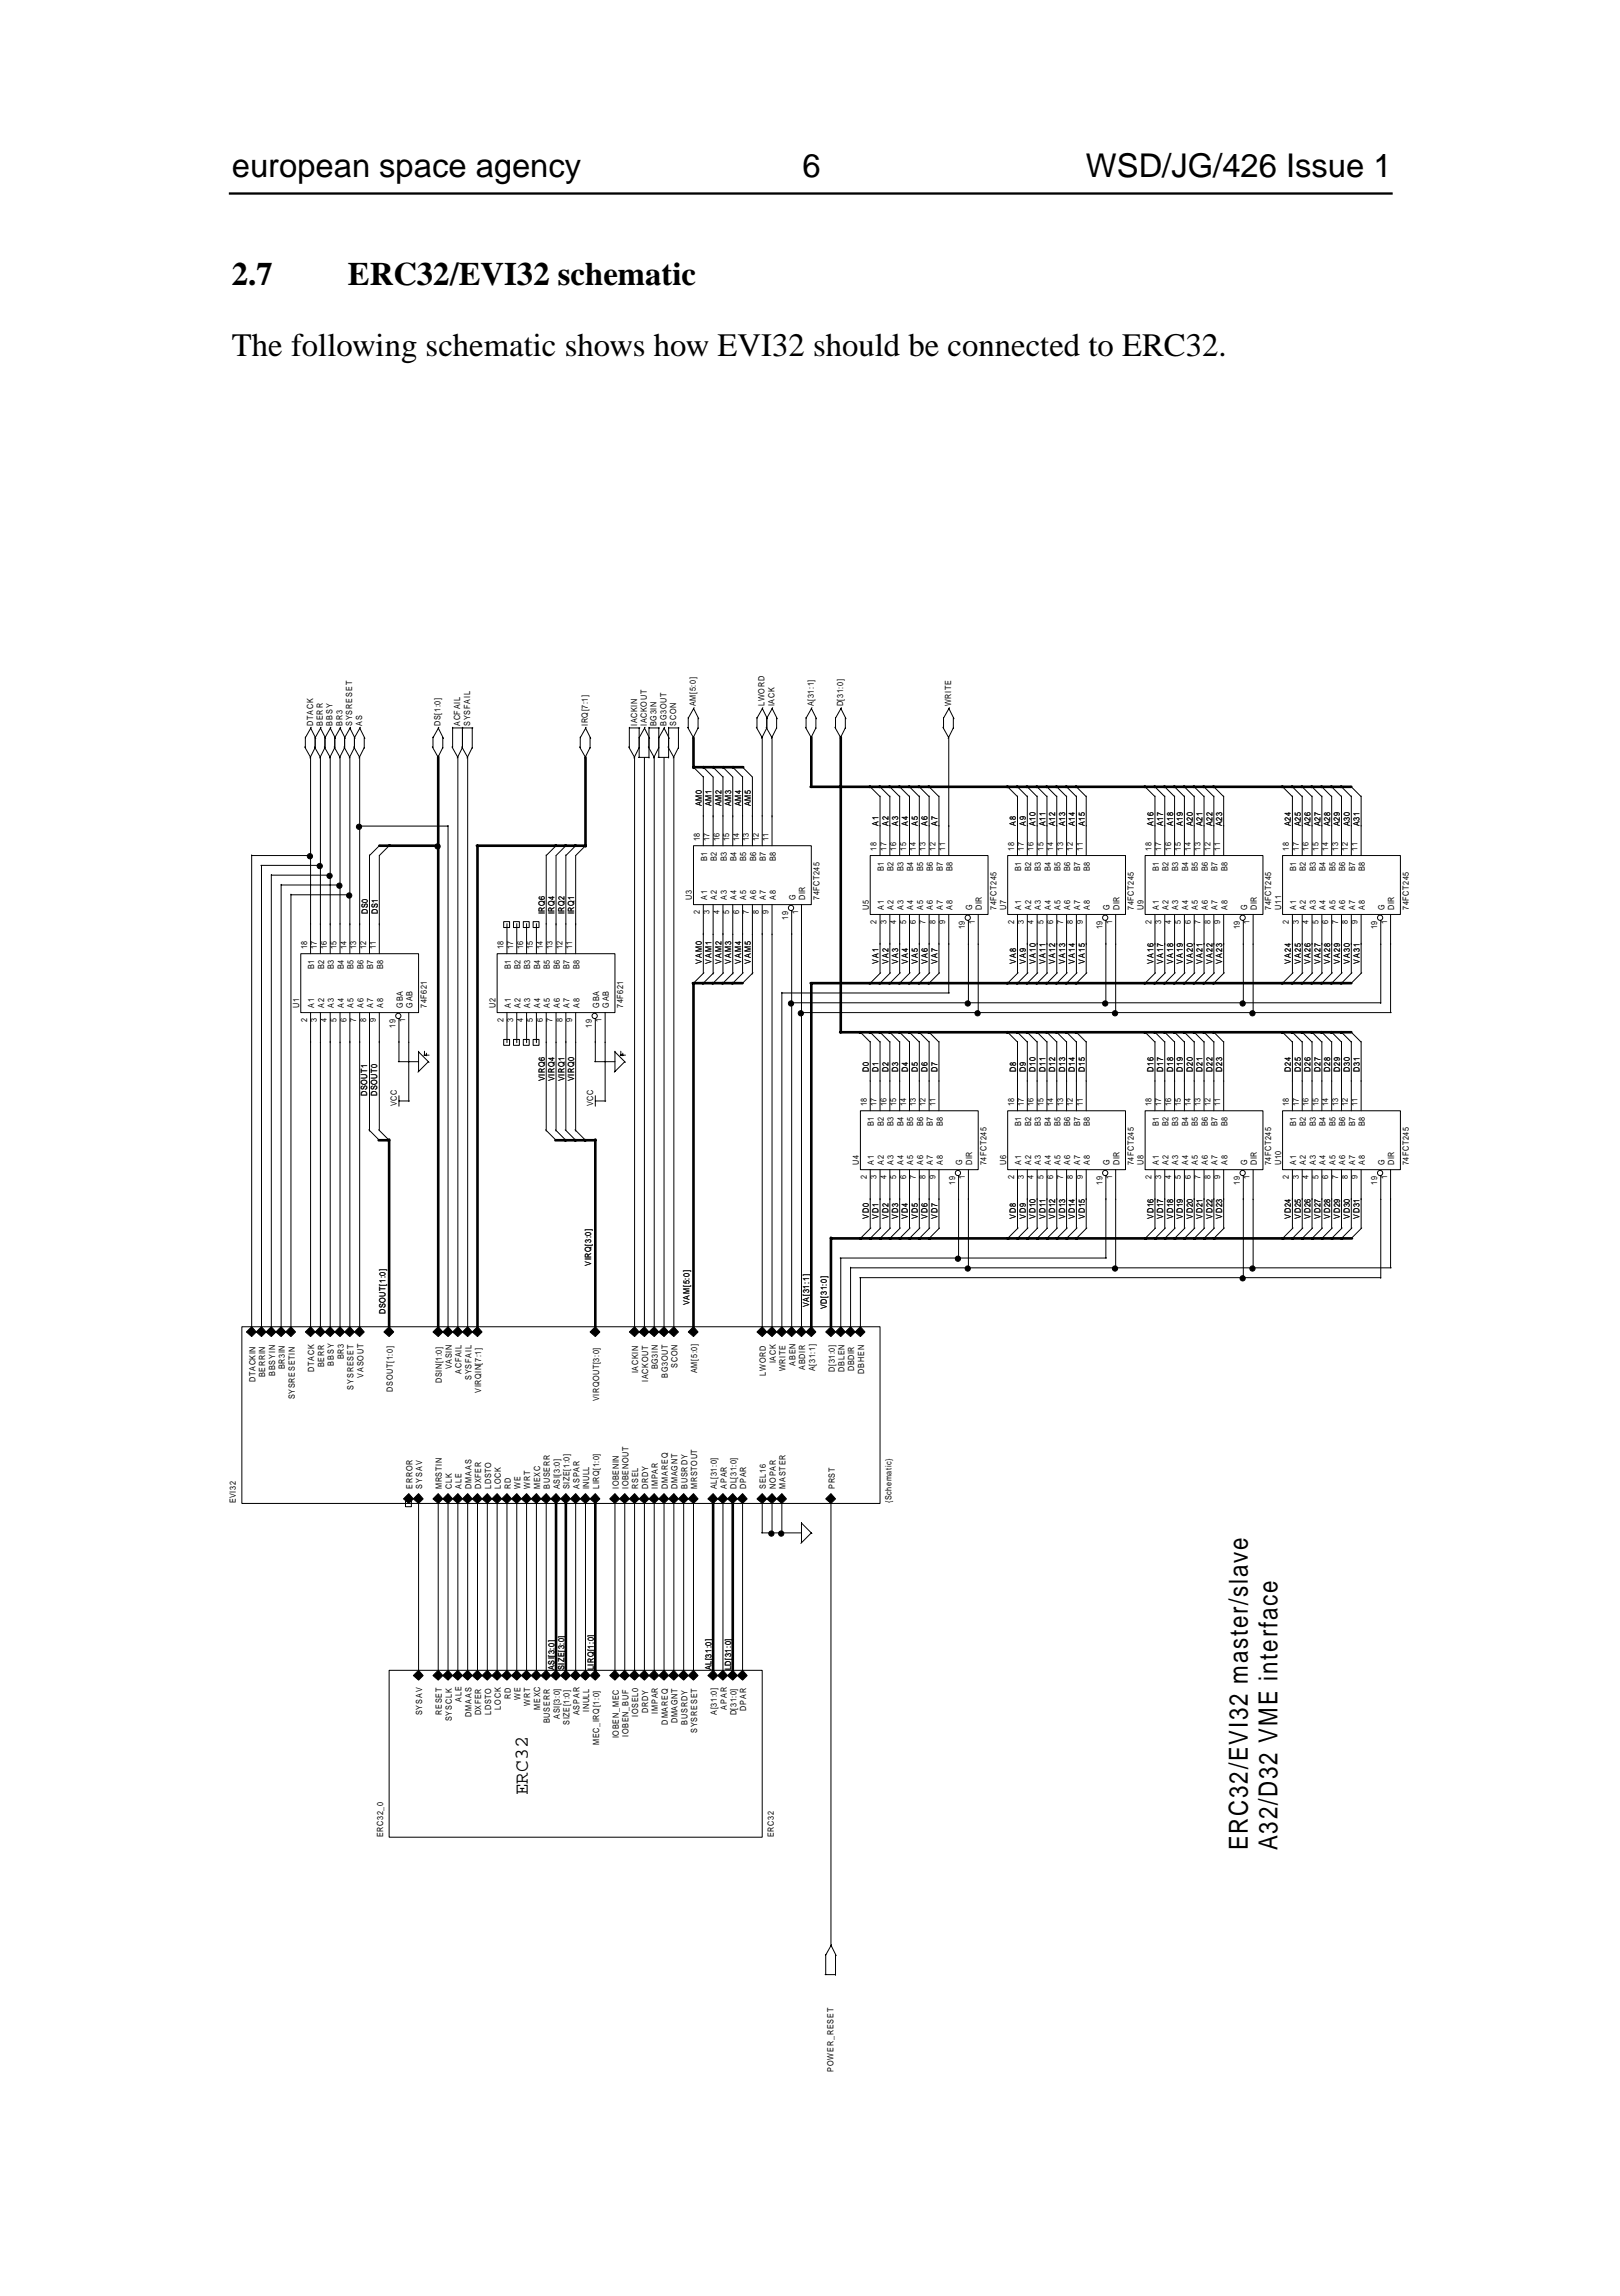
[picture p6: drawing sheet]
<svg xmlns="http://www.w3.org/2000/svg" width="210mm" height="297mm" viewBox="0 0 210 297" stroke-linecap="round" stroke-linejoin="round" font-family="sans-serif">
<defs><g id="words">
<g font-size="4.2">
<text x="30" y="22.9">european space agency</text>
<text x="103.8" y="22.9">6</text>
<text x="140.5" y="22.9">WSD/JG/426 Issue 1</text>
<text x="30" y="36.9">2.7</text>
<text x="45" y="36.9">ERC32/EVI32 schematic</text>
<text x="30" y="46">The following schematic shows how EVI32 should be connected to ERC32.</text>
</g>
<g font-size="3.4">
<text x="161.4" y="239.4" transform="rotate(-90 161.4 239.4)">ERC32/EVI32 master/slave</text>
<text x="165.2" y="239.4" transform="rotate(-90 165.2 239.4)">A32/D32 VME interface</text>
</g>
<text font-size="2.5" x="68.3" y="232.3" transform="rotate(-90 68.3 232.3)">ERC32</text>
<g font-size="1.1">
<text x="40.5" y="93.9" transform="rotate(-90 40.5 93.9)">DTACK</text>
<text x="41.8" y="93.9" transform="rotate(-90 41.8 93.9)">BERR</text>
<text x="43" y="93.9" transform="rotate(-90 43 93.9)">BBSY</text>
<text x="44.3" y="93.9" transform="rotate(-90 44.3 93.9)">BR3</text>
<text x="45.6" y="93.9" transform="rotate(-90 45.6 93.9)">SYSRESET</text>
<text x="46.8" y="93.9" transform="rotate(-90 46.8 93.9)">AS</text>
<text x="57" y="93.9" transform="rotate(-90 57 93.9)">DS[1:0]</text>
<text x="59.5" y="93.9" transform="rotate(-90 59.5 93.9)">ACFAIL</text>
<text x="60.8" y="93.9" transform="rotate(-90 60.8 93.9)">SYSFAIL</text>
<text x="76" y="93.9" transform="rotate(-90 76 93.9)">IRQ[7:1]</text>
<text x="82.4" y="93.9" transform="rotate(-90 82.4 93.9)">IACKIN</text>
<text x="83.7" y="93.9" transform="rotate(-90 83.7 93.9)">IACKOUT</text>
<text x="84.9" y="93.9" transform="rotate(-90 84.9 93.9)">BG3IN</text>
<text x="86.2" y="93.9" transform="rotate(-90 86.2 93.9)">BG3OUT</text>
<text x="87.5" y="93.9" transform="rotate(-90 87.5 93.9)">SCON</text>
<text x="90" y="91.4" transform="rotate(-90 90 91.4)">AM[5:0]</text>
<text x="98.9" y="91.4" transform="rotate(-90 98.9 91.4)">LWORD</text>
<text x="100.2" y="91.4" transform="rotate(-90 100.2 91.4)">IACK</text>
<text x="105.3" y="91.4" transform="rotate(-90 105.3 91.4)">A[31:1]</text>
<text x="109.1" y="91.4" transform="rotate(-90 109.1 91.4)">D[31:0]</text>
<text x="123" y="91.4" transform="rotate(-90 123 91.4)">WRITE</text>
<text x="90.8" y="104.3" transform="rotate(-90 90.8 104.3)">AM0</text>
<text x="92" y="104.3" transform="rotate(-90 92 104.3)">AM1</text>
<text x="93.3" y="104.3" transform="rotate(-90 93.3 104.3)">AM2</text>
<text x="94.6" y="104.3" transform="rotate(-90 94.6 104.3)">AM3</text>
<text x="95.9" y="104.3" transform="rotate(-90 95.9 104.3)">AM4</text>
<text x="97.1" y="104.3" transform="rotate(-90 97.1 104.3)">AM5</text>
<text x="113.6" y="106.9" transform="rotate(-90 113.6 106.9)">A1</text>
<text x="114.9" y="106.9" transform="rotate(-90 114.9 106.9)">A2</text>
<text x="116.2" y="106.9" transform="rotate(-90 116.2 106.9)">A3</text>
<text x="117.4" y="106.9" transform="rotate(-90 117.4 106.9)">A4</text>
<text x="118.7" y="106.9" transform="rotate(-90 118.7 106.9)">A5</text>
<text x="120" y="106.9" transform="rotate(-90 120 106.9)">A6</text>
<text x="121.3" y="106.9" transform="rotate(-90 121.3 106.9)">A7</text>
<text x="131.4" y="106.9" transform="rotate(-90 131.4 106.9)">A8</text>
<text x="132.7" y="106.9" transform="rotate(-90 132.7 106.9)">A9</text>
<text x="134" y="106.9" transform="rotate(-90 134 106.9)">A10</text>
<text x="135.2" y="106.9" transform="rotate(-90 135.2 106.9)">A11</text>
<text x="136.5" y="106.9" transform="rotate(-90 136.5 106.9)">A12</text>
<text x="137.8" y="106.9" transform="rotate(-90 137.8 106.9)">A13</text>
<text x="139" y="106.9" transform="rotate(-90 139 106.9)">A14</text>
<text x="140.3" y="106.9" transform="rotate(-90 140.3 106.9)">A15</text>
<text x="149.2" y="106.9" transform="rotate(-90 149.2 106.9)">A16</text>
<text x="150.5" y="106.9" transform="rotate(-90 150.5 106.9)">A17</text>
<text x="151.7" y="106.9" transform="rotate(-90 151.7 106.9)">A18</text>
<text x="153" y="106.9" transform="rotate(-90 153 106.9)">A19</text>
<text x="154.3" y="106.9" transform="rotate(-90 154.3 106.9)">A20</text>
<text x="155.5" y="106.9" transform="rotate(-90 155.5 106.9)">A21</text>
<text x="156.8" y="106.9" transform="rotate(-90 156.8 106.9)">A22</text>
<text x="158.1" y="106.9" transform="rotate(-90 158.1 106.9)">A23</text>
<text x="167" y="106.9" transform="rotate(-90 167 106.9)">A24</text>
<text x="168.2" y="106.9" transform="rotate(-90 168.2 106.9)">A25</text>
<text x="169.5" y="106.9" transform="rotate(-90 169.5 106.9)">A26</text>
<text x="170.8" y="106.9" transform="rotate(-90 170.8 106.9)">A27</text>
<text x="172.1" y="106.9" transform="rotate(-90 172.1 106.9)">A28</text>
<text x="173.3" y="106.9" transform="rotate(-90 173.3 106.9)">A29</text>
<text x="174.6" y="106.9" transform="rotate(-90 174.6 106.9)">A30</text>
<text x="175.9" y="106.9" transform="rotate(-90 175.9 106.9)">A31</text>
<text x="90.5" y="108.8" transform="rotate(-90 90.5 108.8)">18</text>
<text x="91.5" y="111.4" transform="rotate(-90 91.5 111.4)">B1</text>
<text x="91.8" y="108.8" transform="rotate(-90 91.8 108.8)">17</text>
<text x="92.7" y="111.4" transform="rotate(-90 92.7 111.4)">B2</text>
<text x="93.1" y="108.8" transform="rotate(-90 93.1 108.8)">16</text>
<text x="94" y="111.4" transform="rotate(-90 94 111.4)">B3</text>
<text x="94.3" y="108.8" transform="rotate(-90 94.3 108.8)">15</text>
<text x="95.3" y="111.4" transform="rotate(-90 95.3 111.4)">B4</text>
<text x="95.6" y="108.8" transform="rotate(-90 95.6 108.8)">14</text>
<text x="96.5" y="111.4" transform="rotate(-90 96.5 111.4)">B5</text>
<text x="96.9" y="108.8" transform="rotate(-90 96.9 108.8)">13</text>
<text x="97.8" y="111.4" transform="rotate(-90 97.8 111.4)">B6</text>
<text x="98.1" y="108.8" transform="rotate(-90 98.1 108.8)">12</text>
<text x="99.1" y="111.4" transform="rotate(-90 99.1 111.4)">B7</text>
<text x="99.4" y="108.8" transform="rotate(-90 99.4 108.8)">11</text>
<text x="100.3" y="111.4" transform="rotate(-90 100.3 111.4)">B8</text>
<text x="113.4" y="110.1" transform="rotate(-90 113.4 110.1)">18</text>
<text x="114.3" y="112.7" transform="rotate(-90 114.3 112.7)">B1</text>
<text x="114.7" y="110.1" transform="rotate(-90 114.7 110.1)">17</text>
<text x="115.6" y="112.7" transform="rotate(-90 115.6 112.7)">B2</text>
<text x="115.9" y="110.1" transform="rotate(-90 115.9 110.1)">16</text>
<text x="116.9" y="112.7" transform="rotate(-90 116.9 112.7)">B3</text>
<text x="117.2" y="110.1" transform="rotate(-90 117.2 110.1)">15</text>
<text x="118.1" y="112.7" transform="rotate(-90 118.1 112.7)">B4</text>
<text x="118.5" y="110.1" transform="rotate(-90 118.5 110.1)">14</text>
<text x="119.4" y="112.7" transform="rotate(-90 119.4 112.7)">B5</text>
<text x="119.7" y="110.1" transform="rotate(-90 119.7 110.1)">13</text>
<text x="120.7" y="112.7" transform="rotate(-90 120.7 112.7)">B6</text>
<text x="121" y="110.1" transform="rotate(-90 121 110.1)">12</text>
<text x="121.9" y="112.7" transform="rotate(-90 121.9 112.7)">B7</text>
<text x="122.3" y="110.1" transform="rotate(-90 122.3 110.1)">11</text>
<text x="123.2" y="112.7" transform="rotate(-90 123.2 112.7)">B8</text>
<text x="131.2" y="110.1" transform="rotate(-90 131.2 110.1)">18</text>
<text x="132.1" y="112.7" transform="rotate(-90 132.1 112.7)">B1</text>
<text x="132.4" y="110.1" transform="rotate(-90 132.4 110.1)">17</text>
<text x="133.4" y="112.7" transform="rotate(-90 133.4 112.7)">B2</text>
<text x="133.7" y="110.1" transform="rotate(-90 133.7 110.1)">16</text>
<text x="134.6" y="112.7" transform="rotate(-90 134.6 112.7)">B3</text>
<text x="135" y="110.1" transform="rotate(-90 135 110.1)">15</text>
<text x="135.9" y="112.7" transform="rotate(-90 135.9 112.7)">B4</text>
<text x="136.2" y="110.1" transform="rotate(-90 136.2 110.1)">14</text>
<text x="137.2" y="112.7" transform="rotate(-90 137.2 112.7)">B5</text>
<text x="137.5" y="110.1" transform="rotate(-90 137.5 110.1)">13</text>
<text x="138.4" y="112.7" transform="rotate(-90 138.4 112.7)">B6</text>
<text x="138.8" y="110.1" transform="rotate(-90 138.8 110.1)">12</text>
<text x="139.7" y="112.7" transform="rotate(-90 139.7 112.7)">B7</text>
<text x="140.1" y="110.1" transform="rotate(-90 140.1 110.1)">11</text>
<text x="141" y="112.7" transform="rotate(-90 141 112.7)">B8</text>
<text x="148.9" y="110.1" transform="rotate(-90 148.9 110.1)">18</text>
<text x="149.9" y="112.7" transform="rotate(-90 149.9 112.7)">B1</text>
<text x="150.2" y="110.1" transform="rotate(-90 150.2 110.1)">17</text>
<text x="151.1" y="112.7" transform="rotate(-90 151.1 112.7)">B2</text>
<text x="151.5" y="110.1" transform="rotate(-90 151.5 110.1)">16</text>
<text x="152.4" y="112.7" transform="rotate(-90 152.4 112.7)">B3</text>
<text x="152.8" y="110.1" transform="rotate(-90 152.8 110.1)">15</text>
<text x="153.7" y="112.7" transform="rotate(-90 153.7 112.7)">B4</text>
<text x="154" y="110.1" transform="rotate(-90 154 110.1)">14</text>
<text x="155" y="112.7" transform="rotate(-90 155 112.7)">B5</text>
<text x="155.3" y="110.1" transform="rotate(-90 155.3 110.1)">13</text>
<text x="156.2" y="112.7" transform="rotate(-90 156.2 112.7)">B6</text>
<text x="156.6" y="110.1" transform="rotate(-90 156.6 110.1)">12</text>
<text x="157.5" y="112.7" transform="rotate(-90 157.5 112.7)">B7</text>
<text x="157.8" y="110.1" transform="rotate(-90 157.8 110.1)">11</text>
<text x="158.8" y="112.7" transform="rotate(-90 158.8 112.7)">B8</text>
<text x="166.7" y="110.1" transform="rotate(-90 166.7 110.1)">18</text>
<text x="167.7" y="112.7" transform="rotate(-90 167.7 112.7)">B1</text>
<text x="168" y="110.1" transform="rotate(-90 168 110.1)">17</text>
<text x="168.9" y="112.7" transform="rotate(-90 168.9 112.7)">B2</text>
<text x="169.3" y="110.1" transform="rotate(-90 169.3 110.1)">16</text>
<text x="170.2" y="112.7" transform="rotate(-90 170.2 112.7)">B3</text>
<text x="170.5" y="110.1" transform="rotate(-90 170.5 110.1)">15</text>
<text x="171.5" y="112.7" transform="rotate(-90 171.5 112.7)">B4</text>
<text x="171.8" y="110.1" transform="rotate(-90 171.8 110.1)">14</text>
<text x="172.7" y="112.7" transform="rotate(-90 172.7 112.7)">B5</text>
<text x="173.1" y="110.1" transform="rotate(-90 173.1 110.1)">13</text>
<text x="174" y="112.7" transform="rotate(-90 174 112.7)">B6</text>
<text x="174.3" y="110.1" transform="rotate(-90 174.3 110.1)">12</text>
<text x="175.3" y="112.7" transform="rotate(-90 175.3 112.7)">B7</text>
<text x="175.6" y="110.1" transform="rotate(-90 175.6 110.1)">11</text>
<text x="176.5" y="112.7" transform="rotate(-90 176.5 112.7)">B8</text>
<text x="47.6" y="118.3" transform="rotate(-90 47.6 118.3)">DS0</text>
<text x="48.9" y="118.3" transform="rotate(-90 48.9 118.3)">DS1</text>
<text x="70.5" y="118.3" transform="rotate(-90 70.5 118.3)">IRQ6</text>
<text x="71.7" y="118.3" transform="rotate(-90 71.7 118.3)">IRQ4</text>
<text x="73" y="118.3" transform="rotate(-90 73 118.3)">IRQ2</text>
<text x="74.3" y="118.3" transform="rotate(-90 74.3 118.3)">IRQ1</text>
<text x="89.5" y="116.4" transform="rotate(-90 89.5 116.4)">U3</text>
<text x="90.5" y="118.3" transform="rotate(-90 90.5 118.3)">2</text>
<text x="91.5" y="116.4" transform="rotate(-90 91.5 116.4)">A1</text>
<text x="91.8" y="118.3" transform="rotate(-90 91.8 118.3)">3</text>
<text x="92.7" y="116.4" transform="rotate(-90 92.7 116.4)">A2</text>
<text x="93.1" y="118.3" transform="rotate(-90 93.1 118.3)">4</text>
<text x="94" y="116.4" transform="rotate(-90 94 116.4)">A3</text>
<text x="94.3" y="118.3" transform="rotate(-90 94.3 118.3)">5</text>
<text x="95.3" y="116.4" transform="rotate(-90 95.3 116.4)">A4</text>
<text x="95.6" y="118.3" transform="rotate(-90 95.6 118.3)">6</text>
<text x="96.5" y="116.4" transform="rotate(-90 96.5 116.4)">A5</text>
<text x="96.9" y="118.3" transform="rotate(-90 96.9 118.3)">7</text>
<text x="97.8" y="116.4" transform="rotate(-90 97.8 116.4)">A6</text>
<text x="98.1" y="118.3" transform="rotate(-90 98.1 118.3)">8</text>
<text x="99.1" y="116.4" transform="rotate(-90 99.1 116.4)">A7</text>
<text x="99.4" y="118.3" transform="rotate(-90 99.4 118.3)">9</text>
<text x="100.3" y="116.4" transform="rotate(-90 100.3 116.4)">A8</text>
<text x="102" y="119" transform="rotate(-90 102 119)">19</text>
<text x="102.9" y="116.4" transform="rotate(-90 102.9 116.4)">G</text>
<text x="103.2" y="118.3" transform="rotate(-90 103.2 118.3)">1</text>
<text x="104.2" y="116.4" transform="rotate(-90 104.2 116.4)">DIR</text>
<text x="106" y="116.4" transform="rotate(-90 106 116.4)">74FCT245</text>
<text x="112.4" y="117.7" transform="rotate(-90 112.4 117.7)">U5</text>
<text x="113.4" y="119.6" transform="rotate(-90 113.4 119.6)">2</text>
<text x="114.3" y="117.7" transform="rotate(-90 114.3 117.7)">A1</text>
<text x="114.7" y="119.6" transform="rotate(-90 114.7 119.6)">3</text>
<text x="115.6" y="117.7" transform="rotate(-90 115.6 117.7)">A2</text>
<text x="115.9" y="119.6" transform="rotate(-90 115.9 119.6)">4</text>
<text x="116.9" y="117.7" transform="rotate(-90 116.9 117.7)">A3</text>
<text x="117.2" y="119.6" transform="rotate(-90 117.2 119.6)">5</text>
<text x="118.1" y="117.7" transform="rotate(-90 118.1 117.7)">A4</text>
<text x="118.5" y="119.6" transform="rotate(-90 118.5 119.6)">6</text>
<text x="119.4" y="117.7" transform="rotate(-90 119.4 117.7)">A5</text>
<text x="119.7" y="119.6" transform="rotate(-90 119.7 119.6)">7</text>
<text x="120.7" y="117.7" transform="rotate(-90 120.7 117.7)">A6</text>
<text x="121" y="119.6" transform="rotate(-90 121 119.6)">8</text>
<text x="121.9" y="117.7" transform="rotate(-90 121.9 117.7)">A7</text>
<text x="122.3" y="119.6" transform="rotate(-90 122.3 119.6)">9</text>
<text x="123.2" y="117.7" transform="rotate(-90 123.2 117.7)">A8</text>
<text x="125.7" y="117.7" transform="rotate(-90 125.7 117.7)">G</text>
<text x="126.1" y="119.6" transform="rotate(-90 126.1 119.6)">1</text>
<text x="127" y="117.7" transform="rotate(-90 127 117.7)">DIR</text>
<text x="128.9" y="117.7" transform="rotate(-90 128.9 117.7)">74FCT245</text>
<text x="130.1" y="117.7" transform="rotate(-90 130.1 117.7)">U7</text>
<text x="131.2" y="119.6" transform="rotate(-90 131.2 119.6)">2</text>
<text x="132.1" y="117.7" transform="rotate(-90 132.1 117.7)">A1</text>
<text x="132.4" y="119.6" transform="rotate(-90 132.4 119.6)">3</text>
<text x="133.4" y="117.7" transform="rotate(-90 133.4 117.7)">A2</text>
<text x="133.7" y="119.6" transform="rotate(-90 133.7 119.6)">4</text>
<text x="134.6" y="117.7" transform="rotate(-90 134.6 117.7)">A3</text>
<text x="135" y="119.6" transform="rotate(-90 135 119.6)">5</text>
<text x="135.9" y="117.7" transform="rotate(-90 135.9 117.7)">A4</text>
<text x="136.2" y="119.6" transform="rotate(-90 136.2 119.6)">6</text>
<text x="137.2" y="117.7" transform="rotate(-90 137.2 117.7)">A5</text>
<text x="137.5" y="119.6" transform="rotate(-90 137.5 119.6)">7</text>
<text x="138.4" y="117.7" transform="rotate(-90 138.4 117.7)">A6</text>
<text x="138.8" y="119.6" transform="rotate(-90 138.8 119.6)">8</text>
<text x="139.7" y="117.7" transform="rotate(-90 139.7 117.7)">A7</text>
<text x="140.1" y="119.6" transform="rotate(-90 140.1 119.6)">9</text>
<text x="141" y="117.7" transform="rotate(-90 141 117.7)">A8</text>
<text x="143.5" y="117.7" transform="rotate(-90 143.5 117.7)">G</text>
<text x="143.9" y="119.6" transform="rotate(-90 143.9 119.6)">1</text>
<text x="144.8" y="117.7" transform="rotate(-90 144.8 117.7)">DIR</text>
<text x="146.7" y="117.7" transform="rotate(-90 146.7 117.7)">74FCT245</text>
<text x="147.9" y="117.7" transform="rotate(-90 147.9 117.7)">U9</text>
<text x="148.9" y="119.6" transform="rotate(-90 148.9 119.6)">2</text>
<text x="149.9" y="117.7" transform="rotate(-90 149.9 117.7)">A1</text>
<text x="150.2" y="119.6" transform="rotate(-90 150.2 119.6)">3</text>
<text x="151.1" y="117.7" transform="rotate(-90 151.1 117.7)">A2</text>
<text x="151.5" y="119.6" transform="rotate(-90 151.5 119.6)">4</text>
<text x="152.4" y="117.7" transform="rotate(-90 152.4 117.7)">A3</text>
<text x="152.8" y="119.6" transform="rotate(-90 152.8 119.6)">5</text>
<text x="153.7" y="117.7" transform="rotate(-90 153.7 117.7)">A4</text>
<text x="154" y="119.6" transform="rotate(-90 154 119.6)">6</text>
<text x="155" y="117.7" transform="rotate(-90 155 117.7)">A5</text>
<text x="155.3" y="119.6" transform="rotate(-90 155.3 119.6)">7</text>
<text x="156.2" y="117.7" transform="rotate(-90 156.2 117.7)">A6</text>
<text x="156.6" y="119.6" transform="rotate(-90 156.6 119.6)">8</text>
<text x="157.5" y="117.7" transform="rotate(-90 157.5 117.7)">A7</text>
<text x="157.8" y="119.6" transform="rotate(-90 157.8 119.6)">9</text>
<text x="158.8" y="117.7" transform="rotate(-90 158.8 117.7)">A8</text>
<text x="161.3" y="117.7" transform="rotate(-90 161.3 117.7)">G</text>
<text x="161.6" y="119.6" transform="rotate(-90 161.6 119.6)">1</text>
<text x="162.6" y="117.7" transform="rotate(-90 162.6 117.7)">DIR</text>
<text x="164.4" y="117.7" transform="rotate(-90 164.4 117.7)">74FCT245</text>
<text x="165.7" y="117.7" transform="rotate(-90 165.7 117.7)">U11</text>
<text x="166.7" y="119.6" transform="rotate(-90 166.7 119.6)">2</text>
<text x="167.7" y="117.7" transform="rotate(-90 167.7 117.7)">A1</text>
<text x="168" y="119.6" transform="rotate(-90 168 119.6)">3</text>
<text x="168.9" y="117.7" transform="rotate(-90 168.9 117.7)">A2</text>
<text x="169.3" y="119.6" transform="rotate(-90 169.3 119.6)">4</text>
<text x="170.2" y="117.7" transform="rotate(-90 170.2 117.7)">A3</text>
<text x="170.5" y="119.6" transform="rotate(-90 170.5 119.6)">5</text>
<text x="171.5" y="117.7" transform="rotate(-90 171.5 117.7)">A4</text>
<text x="171.8" y="119.6" transform="rotate(-90 171.8 119.6)">6</text>
<text x="172.7" y="117.7" transform="rotate(-90 172.7 117.7)">A5</text>
<text x="173.1" y="119.6" transform="rotate(-90 173.1 119.6)">7</text>
<text x="174" y="117.7" transform="rotate(-90 174 117.7)">A6</text>
<text x="174.3" y="119.6" transform="rotate(-90 174.3 119.6)">8</text>
<text x="175.3" y="117.7" transform="rotate(-90 175.3 117.7)">A7</text>
<text x="175.6" y="119.6" transform="rotate(-90 175.6 119.6)">9</text>
<text x="176.5" y="117.7" transform="rotate(-90 176.5 117.7)">A8</text>
<text x="179.1" y="117.7" transform="rotate(-90 179.1 117.7)">G</text>
<text x="179.4" y="119.6" transform="rotate(-90 179.4 119.6)">1</text>
<text x="180.4" y="117.7" transform="rotate(-90 180.4 117.7)">DIR</text>
<text x="182.2" y="117.7" transform="rotate(-90 182.2 117.7)">74FCT245</text>
<text x="39.7" y="122.8" transform="rotate(-90 39.7 122.8)">18</text>
<text x="40.7" y="125.4" transform="rotate(-90 40.7 125.4)">B1</text>
<text x="41" y="122.8" transform="rotate(-90 41 122.8)">17</text>
<text x="41.9" y="125.4" transform="rotate(-90 41.9 125.4)">B2</text>
<text x="42.3" y="122.8" transform="rotate(-90 42.3 122.8)">16</text>
<text x="43.2" y="125.4" transform="rotate(-90 43.2 125.4)">B3</text>
<text x="43.5" y="122.8" transform="rotate(-90 43.5 122.8)">15</text>
<text x="44.5" y="125.4" transform="rotate(-90 44.5 125.4)">B4</text>
<text x="44.8" y="122.8" transform="rotate(-90 44.8 122.8)">14</text>
<text x="45.7" y="125.4" transform="rotate(-90 45.7 125.4)">B5</text>
<text x="46.1" y="122.8" transform="rotate(-90 46.1 122.8)">13</text>
<text x="47" y="125.4" transform="rotate(-90 47 125.4)">B6</text>
<text x="47.3" y="122.8" transform="rotate(-90 47.3 122.8)">12</text>
<text x="48.3" y="125.4" transform="rotate(-90 48.3 125.4)">B7</text>
<text x="48.6" y="122.8" transform="rotate(-90 48.6 122.8)">11</text>
<text x="49.5" y="125.4" transform="rotate(-90 49.5 125.4)">B8</text>
<text x="65.1" y="122.8" transform="rotate(-90 65.1 122.8)">18</text>
<text x="66.1" y="125.4" transform="rotate(-90 66.1 125.4)">B1</text>
<text x="66.4" y="122.8" transform="rotate(-90 66.4 122.8)">17</text>
<text x="67.3" y="125.4" transform="rotate(-90 67.3 125.4)">B2</text>
<text x="67.7" y="122.8" transform="rotate(-90 67.7 122.8)">16</text>
<text x="68.6" y="125.4" transform="rotate(-90 68.6 125.4)">B3</text>
<text x="68.9" y="122.8" transform="rotate(-90 68.9 122.8)">15</text>
<text x="69.9" y="125.4" transform="rotate(-90 69.9 125.4)">B4</text>
<text x="70.2" y="122.8" transform="rotate(-90 70.2 122.8)">14</text>
<text x="71.1" y="125.4" transform="rotate(-90 71.1 125.4)">B5</text>
<text x="71.5" y="122.8" transform="rotate(-90 71.5 122.8)">13</text>
<text x="72.4" y="125.4" transform="rotate(-90 72.4 125.4)">B6</text>
<text x="72.7" y="122.8" transform="rotate(-90 72.7 122.8)">12</text>
<text x="73.7" y="125.4" transform="rotate(-90 73.7 125.4)">B7</text>
<text x="74" y="122.8" transform="rotate(-90 74 122.8)">11</text>
<text x="74.9" y="125.4" transform="rotate(-90 74.9 125.4)">B8</text>
<text x="90.8" y="124.7" transform="rotate(-90 90.8 124.7)">VAM0</text>
<text x="92" y="124.7" transform="rotate(-90 92 124.7)">VAM1</text>
<text x="93.3" y="124.7" transform="rotate(-90 93.3 124.7)">VAM2</text>
<text x="94.6" y="124.7" transform="rotate(-90 94.6 124.7)">VAM3</text>
<text x="95.9" y="124.7" transform="rotate(-90 95.9 124.7)">VAM4</text>
<text x="97.1" y="124.7" transform="rotate(-90 97.1 124.7)">VAM5</text>
<text x="113.6" y="124.7" transform="rotate(-90 113.6 124.7)">VA1</text>
<text x="114.9" y="124.7" transform="rotate(-90 114.9 124.7)">VA2</text>
<text x="116.2" y="124.7" transform="rotate(-90 116.2 124.7)">VA3</text>
<text x="117.4" y="124.7" transform="rotate(-90 117.4 124.7)">VA4</text>
<text x="118.7" y="124.7" transform="rotate(-90 118.7 124.7)">VA5</text>
<text x="120" y="124.7" transform="rotate(-90 120 124.7)">VA6</text>
<text x="121.3" y="124.7" transform="rotate(-90 121.3 124.7)">VA7</text>
<text x="124.8" y="120.3" transform="rotate(-90 124.8 120.3)">19</text>
<text x="131.4" y="124.7" transform="rotate(-90 131.4 124.7)">VA8</text>
<text x="132.7" y="124.7" transform="rotate(-90 132.7 124.7)">VA9</text>
<text x="134" y="124.7" transform="rotate(-90 134 124.7)">VA10</text>
<text x="135.2" y="124.7" transform="rotate(-90 135.2 124.7)">VA11</text>
<text x="136.5" y="124.7" transform="rotate(-90 136.5 124.7)">VA12</text>
<text x="137.8" y="124.7" transform="rotate(-90 137.8 124.7)">VA13</text>
<text x="139" y="124.7" transform="rotate(-90 139 124.7)">VA14</text>
<text x="140.3" y="124.7" transform="rotate(-90 140.3 124.7)">VA15</text>
<text x="142.6" y="120.3" transform="rotate(-90 142.6 120.3)">19</text>
<text x="149.2" y="124.7" transform="rotate(-90 149.2 124.7)">VA16</text>
<text x="150.5" y="124.7" transform="rotate(-90 150.5 124.7)">VA17</text>
<text x="151.7" y="124.7" transform="rotate(-90 151.7 124.7)">VA18</text>
<text x="153" y="124.7" transform="rotate(-90 153 124.7)">VA19</text>
<text x="154.3" y="124.7" transform="rotate(-90 154.3 124.7)">VA20</text>
<text x="155.5" y="124.7" transform="rotate(-90 155.5 124.7)">VA21</text>
<text x="156.8" y="124.7" transform="rotate(-90 156.8 124.7)">VA22</text>
<text x="158.1" y="124.7" transform="rotate(-90 158.1 124.7)">VA23</text>
<text x="160.4" y="120.3" transform="rotate(-90 160.4 120.3)">19</text>
<text x="167" y="124.7" transform="rotate(-90 167 124.7)">VA24</text>
<text x="168.2" y="124.7" transform="rotate(-90 168.2 124.7)">VA25</text>
<text x="169.5" y="124.7" transform="rotate(-90 169.5 124.7)">VA26</text>
<text x="170.8" y="124.7" transform="rotate(-90 170.8 124.7)">VA27</text>
<text x="172.1" y="124.7" transform="rotate(-90 172.1 124.7)">VA28</text>
<text x="173.3" y="124.7" transform="rotate(-90 173.3 124.7)">VA29</text>
<text x="174.6" y="124.7" transform="rotate(-90 174.6 124.7)">VA30</text>
<text x="175.9" y="124.7" transform="rotate(-90 175.9 124.7)">VA31</text>
<text x="178.2" y="120.3" transform="rotate(-90 178.2 120.3)">19</text>
<text x="38.7" y="130.4" transform="rotate(-90 38.7 130.4)">U1</text>
<text x="40.7" y="130.4" transform="rotate(-90 40.7 130.4)">A1</text>
<text x="41.9" y="130.4" transform="rotate(-90 41.9 130.4)">A2</text>
<text x="43.2" y="130.4" transform="rotate(-90 43.2 130.4)">A3</text>
<text x="44.5" y="130.4" transform="rotate(-90 44.5 130.4)">A4</text>
<text x="45.7" y="130.4" transform="rotate(-90 45.7 130.4)">A5</text>
<text x="47" y="130.4" transform="rotate(-90 47 130.4)">A6</text>
<text x="48.3" y="130.4" transform="rotate(-90 48.3 130.4)">A7</text>
<text x="49.5" y="130.4" transform="rotate(-90 49.5 130.4)">A8</text>
<text x="52.1" y="130.4" transform="rotate(-90 52.1 130.4)">GBA</text>
<text x="53.4" y="130.4" transform="rotate(-90 53.4 130.4)">GAB</text>
<text x="55.2" y="130.4" transform="rotate(-90 55.2 130.4)">74F621</text>
<text x="64.1" y="130.4" transform="rotate(-90 64.1 130.4)">U2</text>
<text x="66.1" y="130.4" transform="rotate(-90 66.1 130.4)">A1</text>
<text x="67.3" y="130.4" transform="rotate(-90 67.3 130.4)">A2</text>
<text x="68.6" y="130.4" transform="rotate(-90 68.6 130.4)">A3</text>
<text x="69.9" y="130.4" transform="rotate(-90 69.9 130.4)">A4</text>
<text x="71.1" y="130.4" transform="rotate(-90 71.1 130.4)">A5</text>
<text x="72.4" y="130.4" transform="rotate(-90 72.4 130.4)">A6</text>
<text x="73.7" y="130.4" transform="rotate(-90 73.7 130.4)">A7</text>
<text x="74.9" y="130.4" transform="rotate(-90 74.9 130.4)">A8</text>
<text x="77.5" y="130.4" transform="rotate(-90 77.5 130.4)">GBA</text>
<text x="78.8" y="130.4" transform="rotate(-90 78.8 130.4)">GAB</text>
<text x="80.6" y="130.4" transform="rotate(-90 80.6 130.4)">74F621</text>
<text x="39.7" y="132.3" transform="rotate(-90 39.7 132.3)">2</text>
<text x="41" y="132.3" transform="rotate(-90 41 132.3)">3</text>
<text x="42.3" y="132.3" transform="rotate(-90 42.3 132.3)">4</text>
<text x="43.5" y="132.3" transform="rotate(-90 43.5 132.3)">5</text>
<text x="44.8" y="132.3" transform="rotate(-90 44.8 132.3)">6</text>
<text x="46.1" y="132.3" transform="rotate(-90 46.1 132.3)">7</text>
<text x="47.3" y="132.3" transform="rotate(-90 47.3 132.3)">8</text>
<text x="48.6" y="132.3" transform="rotate(-90 48.6 132.3)">9</text>
<text x="51.2" y="133" transform="rotate(-90 51.2 133)">19</text>
<text x="52.4" y="132.3" transform="rotate(-90 52.4 132.3)">1</text>
<text x="65.1" y="132.3" transform="rotate(-90 65.1 132.3)">2</text>
<text x="66.4" y="132.3" transform="rotate(-90 66.4 132.3)">3</text>
<text x="67.7" y="132.3" transform="rotate(-90 67.7 132.3)">4</text>
<text x="68.9" y="132.3" transform="rotate(-90 68.9 132.3)">5</text>
<text x="70.2" y="132.3" transform="rotate(-90 70.2 132.3)">6</text>
<text x="71.5" y="132.3" transform="rotate(-90 71.5 132.3)">7</text>
<text x="72.7" y="132.3" transform="rotate(-90 72.7 132.3)">8</text>
<text x="74" y="132.3" transform="rotate(-90 74 132.3)">9</text>
<text x="76.6" y="133" transform="rotate(-90 76.6 133)">19</text>
<text x="77.8" y="132.3" transform="rotate(-90 77.8 132.3)">1</text>
<text x="47.5" y="141.8" transform="rotate(-90 47.5 141.8)">DSOUT1</text>
<text x="48.8" y="141.8" transform="rotate(-90 48.8 141.8)">DSOUT0</text>
<text x="51.3" y="143.1" transform="rotate(-90 51.3 143.1)">VCC</text>
<text x="70.5" y="139.9" transform="rotate(-90 70.5 139.9)">VIRQ6</text>
<text x="71.7" y="139.9" transform="rotate(-90 71.7 139.9)">VIRQ4</text>
<text x="73" y="139.9" transform="rotate(-90 73 139.9)">VIRQ1</text>
<text x="74.3" y="139.9" transform="rotate(-90 74.3 139.9)">VIRQ0</text>
<text x="76.7" y="143.1" transform="rotate(-90 76.7 143.1)">VCC</text>
<text x="112.1" y="143.1" transform="rotate(-90 112.1 143.1)">18</text>
<text x="112.4" y="138.6" transform="rotate(-90 112.4 138.6)">D0</text>
<text x="113.4" y="143.1" transform="rotate(-90 113.4 143.1)">17</text>
<text x="113.6" y="138.6" transform="rotate(-90 113.6 138.6)">D1</text>
<text x="114.7" y="143.1" transform="rotate(-90 114.7 143.1)">16</text>
<text x="114.9" y="138.6" transform="rotate(-90 114.9 138.6)">D2</text>
<text x="115.9" y="143.1" transform="rotate(-90 115.9 143.1)">15</text>
<text x="116.2" y="138.6" transform="rotate(-90 116.2 138.6)">D3</text>
<text x="117.2" y="143.1" transform="rotate(-90 117.2 143.1)">14</text>
<text x="117.4" y="138.6" transform="rotate(-90 117.4 138.6)">D4</text>
<text x="118.5" y="143.1" transform="rotate(-90 118.5 143.1)">13</text>
<text x="118.7" y="138.6" transform="rotate(-90 118.7 138.6)">D5</text>
<text x="119.7" y="143.1" transform="rotate(-90 119.7 143.1)">12</text>
<text x="120" y="138.6" transform="rotate(-90 120 138.6)">D6</text>
<text x="121" y="143.1" transform="rotate(-90 121 143.1)">11</text>
<text x="121.3" y="138.6" transform="rotate(-90 121.3 138.6)">D7</text>
<text x="131.2" y="143.1" transform="rotate(-90 131.2 143.1)">18</text>
<text x="131.4" y="138.6" transform="rotate(-90 131.4 138.6)">D8</text>
<text x="132.4" y="143.1" transform="rotate(-90 132.4 143.1)">17</text>
<text x="132.7" y="138.6" transform="rotate(-90 132.7 138.6)">D9</text>
<text x="133.7" y="143.1" transform="rotate(-90 133.7 143.1)">16</text>
<text x="134" y="138.6" transform="rotate(-90 134 138.6)">D10</text>
<text x="135" y="143.1" transform="rotate(-90 135 143.1)">15</text>
<text x="135.2" y="138.6" transform="rotate(-90 135.2 138.6)">D11</text>
<text x="136.2" y="143.1" transform="rotate(-90 136.2 143.1)">14</text>
<text x="136.5" y="138.6" transform="rotate(-90 136.5 138.6)">D12</text>
<text x="137.5" y="143.1" transform="rotate(-90 137.5 143.1)">13</text>
<text x="137.8" y="138.6" transform="rotate(-90 137.8 138.6)">D13</text>
<text x="138.8" y="143.1" transform="rotate(-90 138.8 143.1)">12</text>
<text x="139" y="138.6" transform="rotate(-90 139 138.6)">D14</text>
<text x="140.1" y="143.1" transform="rotate(-90 140.1 143.1)">11</text>
<text x="140.3" y="138.6" transform="rotate(-90 140.3 138.6)">D15</text>
<text x="148.9" y="143.1" transform="rotate(-90 148.9 143.1)">18</text>
<text x="149.2" y="138.6" transform="rotate(-90 149.2 138.6)">D16</text>
<text x="150.2" y="143.1" transform="rotate(-90 150.2 143.1)">17</text>
<text x="150.5" y="138.6" transform="rotate(-90 150.5 138.6)">D17</text>
<text x="151.5" y="143.1" transform="rotate(-90 151.5 143.1)">16</text>
<text x="151.7" y="138.6" transform="rotate(-90 151.7 138.6)">D18</text>
<text x="152.8" y="143.1" transform="rotate(-90 152.8 143.1)">15</text>
<text x="153" y="138.6" transform="rotate(-90 153 138.6)">D19</text>
<text x="154" y="143.1" transform="rotate(-90 154 143.1)">14</text>
<text x="154.3" y="138.6" transform="rotate(-90 154.3 138.6)">D20</text>
<text x="155.3" y="143.1" transform="rotate(-90 155.3 143.1)">13</text>
<text x="155.5" y="138.6" transform="rotate(-90 155.5 138.6)">D21</text>
<text x="156.6" y="143.1" transform="rotate(-90 156.6 143.1)">12</text>
<text x="156.8" y="138.6" transform="rotate(-90 156.8 138.6)">D22</text>
<text x="157.8" y="143.1" transform="rotate(-90 157.8 143.1)">11</text>
<text x="158.1" y="138.6" transform="rotate(-90 158.1 138.6)">D23</text>
<text x="166.7" y="143.1" transform="rotate(-90 166.7 143.1)">18</text>
<text x="167" y="138.6" transform="rotate(-90 167 138.6)">D24</text>
<text x="168" y="143.1" transform="rotate(-90 168 143.1)">17</text>
<text x="168.2" y="138.6" transform="rotate(-90 168.2 138.6)">D25</text>
<text x="169.3" y="143.1" transform="rotate(-90 169.3 143.1)">16</text>
<text x="169.5" y="138.6" transform="rotate(-90 169.5 138.6)">D26</text>
<text x="170.5" y="143.1" transform="rotate(-90 170.5 143.1)">15</text>
<text x="170.8" y="138.6" transform="rotate(-90 170.8 138.6)">D27</text>
<text x="171.8" y="143.1" transform="rotate(-90 171.8 143.1)">14</text>
<text x="172.1" y="138.6" transform="rotate(-90 172.1 138.6)">D28</text>
<text x="173.1" y="143.1" transform="rotate(-90 173.1 143.1)">13</text>
<text x="173.3" y="138.6" transform="rotate(-90 173.3 138.6)">D29</text>
<text x="174.3" y="143.1" transform="rotate(-90 174.3 143.1)">12</text>
<text x="174.6" y="138.6" transform="rotate(-90 174.6 138.6)">D30</text>
<text x="175.6" y="143.1" transform="rotate(-90 175.6 143.1)">11</text>
<text x="175.9" y="138.6" transform="rotate(-90 175.9 138.6)">D31</text>
<text x="113" y="145.7" transform="rotate(-90 113 145.7)">B1</text>
<text x="114.3" y="145.7" transform="rotate(-90 114.3 145.7)">B2</text>
<text x="115.6" y="145.7" transform="rotate(-90 115.6 145.7)">B3</text>
<text x="116.9" y="145.7" transform="rotate(-90 116.9 145.7)">B4</text>
<text x="118.1" y="145.7" transform="rotate(-90 118.1 145.7)">B5</text>
<text x="119.4" y="145.7" transform="rotate(-90 119.4 145.7)">B6</text>
<text x="120.7" y="145.7" transform="rotate(-90 120.7 145.7)">B7</text>
<text x="121.9" y="145.7" transform="rotate(-90 121.9 145.7)">B8</text>
<text x="132.1" y="145.7" transform="rotate(-90 132.1 145.7)">B1</text>
<text x="133.4" y="145.7" transform="rotate(-90 133.4 145.7)">B2</text>
<text x="134.6" y="145.7" transform="rotate(-90 134.6 145.7)">B3</text>
<text x="135.9" y="145.7" transform="rotate(-90 135.9 145.7)">B4</text>
<text x="137.2" y="145.7" transform="rotate(-90 137.2 145.7)">B5</text>
<text x="138.4" y="145.7" transform="rotate(-90 138.4 145.7)">B6</text>
<text x="139.7" y="145.7" transform="rotate(-90 139.7 145.7)">B7</text>
<text x="141" y="145.7" transform="rotate(-90 141 145.7)">B8</text>
<text x="149.9" y="145.7" transform="rotate(-90 149.9 145.7)">B1</text>
<text x="151.1" y="145.7" transform="rotate(-90 151.1 145.7)">B2</text>
<text x="152.4" y="145.7" transform="rotate(-90 152.4 145.7)">B3</text>
<text x="153.7" y="145.7" transform="rotate(-90 153.7 145.7)">B4</text>
<text x="155" y="145.7" transform="rotate(-90 155 145.7)">B5</text>
<text x="156.2" y="145.7" transform="rotate(-90 156.2 145.7)">B6</text>
<text x="157.5" y="145.7" transform="rotate(-90 157.5 145.7)">B7</text>
<text x="158.8" y="145.7" transform="rotate(-90 158.8 145.7)">B8</text>
<text x="167.7" y="145.7" transform="rotate(-90 167.7 145.7)">B1</text>
<text x="168.9" y="145.7" transform="rotate(-90 168.9 145.7)">B2</text>
<text x="170.2" y="145.7" transform="rotate(-90 170.2 145.7)">B3</text>
<text x="171.5" y="145.7" transform="rotate(-90 171.5 145.7)">B4</text>
<text x="172.7" y="145.7" transform="rotate(-90 172.7 145.7)">B5</text>
<text x="174" y="145.7" transform="rotate(-90 174 145.7)">B6</text>
<text x="175.3" y="145.7" transform="rotate(-90 175.3 145.7)">B7</text>
<text x="176.5" y="145.7" transform="rotate(-90 176.5 145.7)">B8</text>
<text x="111.1" y="150.7" transform="rotate(-90 111.1 150.7)">U4</text>
<text x="112.1" y="152.6" transform="rotate(-90 112.1 152.6)">2</text>
<text x="113" y="150.7" transform="rotate(-90 113 150.7)">A1</text>
<text x="113.4" y="152.6" transform="rotate(-90 113.4 152.6)">3</text>
<text x="114.3" y="150.7" transform="rotate(-90 114.3 150.7)">A2</text>
<text x="114.7" y="152.6" transform="rotate(-90 114.7 152.6)">4</text>
<text x="115.6" y="150.7" transform="rotate(-90 115.6 150.7)">A3</text>
<text x="115.9" y="152.6" transform="rotate(-90 115.9 152.6)">5</text>
<text x="116.9" y="150.7" transform="rotate(-90 116.9 150.7)">A4</text>
<text x="117.2" y="152.6" transform="rotate(-90 117.2 152.6)">6</text>
<text x="118.1" y="150.7" transform="rotate(-90 118.1 150.7)">A5</text>
<text x="118.5" y="152.6" transform="rotate(-90 118.5 152.6)">7</text>
<text x="119.4" y="150.7" transform="rotate(-90 119.4 150.7)">A6</text>
<text x="119.7" y="152.6" transform="rotate(-90 119.7 152.6)">8</text>
<text x="120.7" y="150.7" transform="rotate(-90 120.7 150.7)">A7</text>
<text x="121" y="152.6" transform="rotate(-90 121 152.6)">9</text>
<text x="121.9" y="150.7" transform="rotate(-90 121.9 150.7)">A8</text>
<text x="123.5" y="153.3" transform="rotate(-90 123.5 153.3)">19</text>
<text x="124.5" y="150.7" transform="rotate(-90 124.5 150.7)">G</text>
<text x="124.8" y="152.6" transform="rotate(-90 124.8 152.6)">1</text>
<text x="125.7" y="150.7" transform="rotate(-90 125.7 150.7)">DIR</text>
<text x="127.6" y="150.7" transform="rotate(-90 127.6 150.7)">74FCT245</text>
<text x="130.1" y="150.7" transform="rotate(-90 130.1 150.7)">U6</text>
<text x="131.2" y="152.6" transform="rotate(-90 131.2 152.6)">2</text>
<text x="132.1" y="150.7" transform="rotate(-90 132.1 150.7)">A1</text>
<text x="132.4" y="152.6" transform="rotate(-90 132.4 152.6)">3</text>
<text x="133.4" y="150.7" transform="rotate(-90 133.4 150.7)">A2</text>
<text x="133.7" y="152.6" transform="rotate(-90 133.7 152.6)">4</text>
<text x="134.6" y="150.7" transform="rotate(-90 134.6 150.7)">A3</text>
<text x="135" y="152.6" transform="rotate(-90 135 152.6)">5</text>
<text x="135.9" y="150.7" transform="rotate(-90 135.9 150.7)">A4</text>
<text x="136.2" y="152.6" transform="rotate(-90 136.2 152.6)">6</text>
<text x="137.2" y="150.7" transform="rotate(-90 137.2 150.7)">A5</text>
<text x="137.5" y="152.6" transform="rotate(-90 137.5 152.6)">7</text>
<text x="138.4" y="150.7" transform="rotate(-90 138.4 150.7)">A6</text>
<text x="138.8" y="152.6" transform="rotate(-90 138.8 152.6)">8</text>
<text x="139.7" y="150.7" transform="rotate(-90 139.7 150.7)">A7</text>
<text x="140.1" y="152.6" transform="rotate(-90 140.1 152.6)">9</text>
<text x="141" y="150.7" transform="rotate(-90 141 150.7)">A8</text>
<text x="142.6" y="153.3" transform="rotate(-90 142.6 153.3)">19</text>
<text x="143.5" y="150.7" transform="rotate(-90 143.5 150.7)">G</text>
<text x="143.9" y="152.6" transform="rotate(-90 143.9 152.6)">1</text>
<text x="144.8" y="150.7" transform="rotate(-90 144.8 150.7)">DIR</text>
<text x="146.7" y="150.7" transform="rotate(-90 146.7 150.7)">74FCT245</text>
<text x="147.9" y="150.7" transform="rotate(-90 147.9 150.7)">U8</text>
<text x="148.9" y="152.6" transform="rotate(-90 148.9 152.6)">2</text>
<text x="149.9" y="150.7" transform="rotate(-90 149.9 150.7)">A1</text>
<text x="150.2" y="152.6" transform="rotate(-90 150.2 152.6)">3</text>
<text x="151.1" y="150.7" transform="rotate(-90 151.1 150.7)">A2</text>
<text x="151.5" y="152.6" transform="rotate(-90 151.5 152.6)">4</text>
<text x="152.4" y="150.7" transform="rotate(-90 152.4 150.7)">A3</text>
<text x="152.8" y="152.6" transform="rotate(-90 152.8 152.6)">5</text>
<text x="153.7" y="150.7" transform="rotate(-90 153.7 150.7)">A4</text>
<text x="154" y="152.6" transform="rotate(-90 154 152.6)">6</text>
<text x="155" y="150.7" transform="rotate(-90 155 150.7)">A5</text>
<text x="155.3" y="152.6" transform="rotate(-90 155.3 152.6)">7</text>
<text x="156.2" y="150.7" transform="rotate(-90 156.2 150.7)">A6</text>
<text x="156.6" y="152.6" transform="rotate(-90 156.6 152.6)">8</text>
<text x="157.5" y="150.7" transform="rotate(-90 157.5 150.7)">A7</text>
<text x="157.8" y="152.6" transform="rotate(-90 157.8 152.6)">9</text>
<text x="158.8" y="150.7" transform="rotate(-90 158.8 150.7)">A8</text>
<text x="160.4" y="153.3" transform="rotate(-90 160.4 153.3)">19</text>
<text x="161.3" y="150.7" transform="rotate(-90 161.3 150.7)">G</text>
<text x="161.6" y="152.6" transform="rotate(-90 161.6 152.6)">1</text>
<text x="162.6" y="150.7" transform="rotate(-90 162.6 150.7)">DIR</text>
<text x="164.4" y="150.7" transform="rotate(-90 164.4 150.7)">74FCT245</text>
<text x="165.7" y="150.7" transform="rotate(-90 165.7 150.7)">U10</text>
<text x="166.7" y="152.6" transform="rotate(-90 166.7 152.6)">2</text>
<text x="167.7" y="150.7" transform="rotate(-90 167.7 150.7)">A1</text>
<text x="168" y="152.6" transform="rotate(-90 168 152.6)">3</text>
<text x="168.9" y="150.7" transform="rotate(-90 168.9 150.7)">A2</text>
<text x="169.3" y="152.6" transform="rotate(-90 169.3 152.6)">4</text>
<text x="170.2" y="150.7" transform="rotate(-90 170.2 150.7)">A3</text>
<text x="170.5" y="152.6" transform="rotate(-90 170.5 152.6)">5</text>
<text x="171.5" y="150.7" transform="rotate(-90 171.5 150.7)">A4</text>
<text x="171.8" y="152.6" transform="rotate(-90 171.8 152.6)">6</text>
<text x="172.7" y="150.7" transform="rotate(-90 172.7 150.7)">A5</text>
<text x="173.1" y="152.6" transform="rotate(-90 173.1 152.6)">7</text>
<text x="174" y="150.7" transform="rotate(-90 174 150.7)">A6</text>
<text x="174.3" y="152.6" transform="rotate(-90 174.3 152.6)">8</text>
<text x="175.3" y="150.7" transform="rotate(-90 175.3 150.7)">A7</text>
<text x="175.6" y="152.6" transform="rotate(-90 175.6 152.6)">9</text>
<text x="176.5" y="150.7" transform="rotate(-90 176.5 150.7)">A8</text>
<text x="178.2" y="153.3" transform="rotate(-90 178.2 153.3)">19</text>
<text x="179.1" y="150.7" transform="rotate(-90 179.1 150.7)">G</text>
<text x="179.4" y="152.6" transform="rotate(-90 179.4 152.6)">1</text>
<text x="180.4" y="150.7" transform="rotate(-90 180.4 150.7)">DIR</text>
<text x="182.2" y="150.7" transform="rotate(-90 182.2 150.7)">74FCT245</text>
<text x="112.4" y="157.7" transform="rotate(-90 112.4 157.7)">VD0</text>
<text x="113.6" y="157.7" transform="rotate(-90 113.6 157.7)">VD1</text>
<text x="114.9" y="157.7" transform="rotate(-90 114.9 157.7)">VD2</text>
<text x="116.2" y="157.7" transform="rotate(-90 116.2 157.7)">VD3</text>
<text x="117.5" y="157.7" transform="rotate(-90 117.5 157.7)">VD4</text>
<text x="118.7" y="157.7" transform="rotate(-90 118.7 157.7)">VD5</text>
<text x="120" y="157.7" transform="rotate(-90 120 157.7)">VD6</text>
<text x="121.3" y="157.7" transform="rotate(-90 121.3 157.7)">VD7</text>
<text x="131.4" y="157.7" transform="rotate(-90 131.4 157.7)">VD8</text>
<text x="132.7" y="157.7" transform="rotate(-90 132.7 157.7)">VD9</text>
<text x="134" y="157.7" transform="rotate(-90 134 157.7)">VD10</text>
<text x="135.2" y="157.7" transform="rotate(-90 135.2 157.7)">VD11</text>
<text x="136.5" y="157.7" transform="rotate(-90 136.5 157.7)">VD12</text>
<text x="137.8" y="157.7" transform="rotate(-90 137.8 157.7)">VD13</text>
<text x="139" y="157.7" transform="rotate(-90 139 157.7)">VD14</text>
<text x="140.3" y="157.7" transform="rotate(-90 140.3 157.7)">VD15</text>
<text x="149.2" y="157.7" transform="rotate(-90 149.2 157.7)">VD16</text>
<text x="150.5" y="157.7" transform="rotate(-90 150.5 157.7)">VD17</text>
<text x="151.7" y="157.7" transform="rotate(-90 151.7 157.7)">VD18</text>
<text x="153" y="157.7" transform="rotate(-90 153 157.7)">VD19</text>
<text x="154.3" y="157.7" transform="rotate(-90 154.3 157.7)">VD20</text>
<text x="155.6" y="157.7" transform="rotate(-90 155.6 157.7)">VD21</text>
<text x="156.8" y="157.7" transform="rotate(-90 156.8 157.7)">VD22</text>
<text x="158.1" y="157.7" transform="rotate(-90 158.1 157.7)">VD23</text>
<text x="167" y="157.7" transform="rotate(-90 167 157.7)">VD24</text>
<text x="168.3" y="157.7" transform="rotate(-90 168.3 157.7)">VD25</text>
<text x="169.5" y="157.7" transform="rotate(-90 169.5 157.7)">VD26</text>
<text x="170.8" y="157.7" transform="rotate(-90 170.8 157.7)">VD27</text>
<text x="172.1" y="157.7" transform="rotate(-90 172.1 157.7)">VD28</text>
<text x="173.3" y="157.7" transform="rotate(-90 173.3 157.7)">VD29</text>
<text x="174.6" y="157.7" transform="rotate(-90 174.6 157.7)">VD30</text>
<text x="175.9" y="157.7" transform="rotate(-90 175.9 157.7)">VD31</text>
<text x="76.5" y="163.8" transform="rotate(-90 76.5 163.8)">VIRQ[3:0]</text>
<text x="49.9" y="170" transform="rotate(-90 49.9 170)">DSOUT[1:0]</text>
<text x="89.2" y="168.9" transform="rotate(-90 89.2 168.9)">VAM[5:0]</text>
<text x="104.7" y="169.1" transform="rotate(-90 104.7 169.1)">VA[31:1]</text>
<text x="106.9" y="169.4" transform="rotate(-90 106.9 169.4)">VD[31:0]</text>
<text x="33" y="178.8" transform="rotate(-90 33 178.8)">DTACKIN</text>
<text x="34.3" y="178.2" transform="rotate(-90 34.3 178.2)">BERRIN</text>
<text x="35.6" y="178" transform="rotate(-90 35.6 178)">BBSYIN</text>
<text x="36.8" y="177.1" transform="rotate(-90 36.8 177.1)">BR3IN</text>
<text x="40.7" y="177.5" transform="rotate(-90 40.7 177.5)">DTACK</text>
<text x="41.9" y="176.9" transform="rotate(-90 41.9 176.9)">BERR</text>
<text x="43.2" y="176.7" transform="rotate(-90 43.2 176.7)">BBSY</text>
<text x="44.5" y="175.9" transform="rotate(-90 44.5 175.9)">BR3</text>
<text x="45.7" y="179.8" transform="rotate(-90 45.7 179.8)">SYSRESET</text>
<text x="47" y="178.2" transform="rotate(-90 47 178.2)">VASOUT</text>
<text x="57.2" y="178.9" transform="rotate(-90 57.2 178.9)">DSIN[1:0]</text>
<text x="58.4" y="177.1" transform="rotate(-90 58.4 177.1)">VASIN</text>
<text x="59.7" y="177.7" transform="rotate(-90 59.7 177.7)">ACFAIL</text>
<text x="61" y="178.5" transform="rotate(-90 61 178.5)">SYSFAIL</text>
<text x="82.6" y="177.7" transform="rotate(-90 82.6 177.7)">IACKIN</text>
<text x="83.8" y="178.8" transform="rotate(-90 83.8 178.8)">IACKOUT</text>
<text x="85.1" y="177.1" transform="rotate(-90 85.1 177.1)">BG3IN</text>
<text x="86.4" y="178.2" transform="rotate(-90 86.4 178.2)">BG3OUT</text>
<text x="87.6" y="177" transform="rotate(-90 87.6 177)">SCON</text>
<text x="90.2" y="177.7" transform="rotate(-90 90.2 177.7)">AM[5:0]</text>
<text x="99.1" y="178" transform="rotate(-90 99.1 178)">LWORD</text>
<text x="100.3" y="176.4" transform="rotate(-90 100.3 176.4)">IACK</text>
<text x="101.6" y="177.4" transform="rotate(-90 101.6 177.4)">WRITE</text>
<text x="102.9" y="176.7" transform="rotate(-90 102.9 176.7)">ABEN</text>
<text x="104.2" y="177.2" transform="rotate(-90 104.2 177.2)">ABDIR</text>
<text x="105.4" y="177.4" transform="rotate(-90 105.4 177.4)">A[31:1]</text>
<text x="108" y="177.5" transform="rotate(-90 108 177.5)">D[31:0]</text>
<text x="109.2" y="177.5" transform="rotate(-90 109.2 177.5)">DBLEN</text>
<text x="110.5" y="177.4" transform="rotate(-90 110.5 177.4)">DBDIR</text>
<text x="111.8" y="177.7" transform="rotate(-90 111.8 177.7)">DBHEN</text>
<text x="38.1" y="181" transform="rotate(-90 38.1 181)">SYSRESETIN</text>
<text x="50.8" y="180" transform="rotate(-90 50.8 180)">DSOUT[1:0]</text>
<text x="62.2" y="180.2" transform="rotate(-90 62.2 180.2)">VIRQIN[7:1]</text>
<text x="77.5" y="181.3" transform="rotate(-90 77.5 181.3)">VIRQOUT[3:0]</text>
<text x="30.5" y="194.5" transform="rotate(-90 30.5 194.5)">EVI32</text>
<text x="53.4" y="192.6" transform="rotate(-90 53.4 192.6)">ERROR</text>
<text x="54.6" y="192.6" transform="rotate(-90 54.6 192.6)">SYSAV</text>
<text x="57.2" y="192.6" transform="rotate(-90 57.2 192.6)">MRSTIN</text>
<text x="58.4" y="192.6" transform="rotate(-90 58.4 192.6)">CLK</text>
<text x="59.7" y="192.6" transform="rotate(-90 59.7 192.6)">ALE</text>
<text x="61" y="192.6" transform="rotate(-90 61 192.6)">DMAAS</text>
<text x="62.2" y="192.6" transform="rotate(-90 62.2 192.6)">DXFER</text>
<text x="63.5" y="192.6" transform="rotate(-90 63.5 192.6)">LDSTO</text>
<text x="64.8" y="192.6" transform="rotate(-90 64.8 192.6)">LOCK</text>
<text x="66.1" y="192.6" transform="rotate(-90 66.1 192.6)">RD</text>
<text x="67.3" y="192.6" transform="rotate(-90 67.3 192.6)">WE</text>
<text x="68.6" y="192.6" transform="rotate(-90 68.6 192.6)">WRT</text>
<text x="69.9" y="192.6" transform="rotate(-90 69.9 192.6)">MEXC</text>
<text x="71.1" y="192.6" transform="rotate(-90 71.1 192.6)">BUSERR</text>
<text x="72.4" y="192.6" transform="rotate(-90 72.4 192.6)">ASI[3:0]</text>
<text x="73.7" y="192.6" transform="rotate(-90 73.7 192.6)">SIZE[1:0]</text>
<text x="74.9" y="192.6" transform="rotate(-90 74.9 192.6)">ASPAR</text>
<text x="76.2" y="192.6" transform="rotate(-90 76.2 192.6)">INULL</text>
<text x="77.5" y="192.6" transform="rotate(-90 77.5 192.6)">LIRQ[1:0]</text>
<text x="80" y="192.6" transform="rotate(-90 80 192.6)">IOBENIN</text>
<text x="81.3" y="192.6" transform="rotate(-90 81.3 192.6)">IOBENOUT</text>
<text x="82.6" y="192.6" transform="rotate(-90 82.6 192.6)">RSEL</text>
<text x="83.8" y="192.6" transform="rotate(-90 83.8 192.6)">DRDY</text>
<text x="85.1" y="192.6" transform="rotate(-90 85.1 192.6)">IMPAR</text>
<text x="86.4" y="192.6" transform="rotate(-90 86.4 192.6)">DMAREQ</text>
<text x="87.6" y="192.6" transform="rotate(-90 87.6 192.6)">DMAGNT</text>
<text x="88.9" y="192.6" transform="rotate(-90 88.9 192.6)">BUSRDY</text>
<text x="90.2" y="192.6" transform="rotate(-90 90.2 192.6)">MRSTOUT</text>
<text x="92.7" y="192.6" transform="rotate(-90 92.7 192.6)">AL[31:0]</text>
<text x="94" y="192.6" transform="rotate(-90 94 192.6)">APAR</text>
<text x="95.3" y="192.6" transform="rotate(-90 95.3 192.6)">DL[31:0]</text>
<text x="96.5" y="192.6" transform="rotate(-90 96.5 192.6)">DPAR</text>
<text x="99.1" y="192.6" transform="rotate(-90 99.1 192.6)">SEL16</text>
<text x="100.3" y="192.6" transform="rotate(-90 100.3 192.6)">NOPAR</text>
<text x="101.6" y="192.6" transform="rotate(-90 101.6 192.6)">MASTER</text>
<text x="108" y="192.6" transform="rotate(-90 108 192.6)">PRST</text>
<text x="115.3" y="194.5" transform="rotate(-90 115.3 194.5)">{Schematic}</text>
<text x="54.6" y="221.9" transform="rotate(-90 54.6 221.9)">SYSAV</text>
<text x="57.2" y="221.9" transform="rotate(-90 57.2 221.9)">RESET</text>
<text x="59.7" y="220.2" transform="rotate(-90 59.7 220.2)">ALE</text>
<text x="62.2" y="221.9" transform="rotate(-90 62.2 221.9)">DXFER</text>
<text x="63.5" y="221.9" transform="rotate(-90 63.5 221.9)">LDSTO</text>
<text x="64.8" y="221.2" transform="rotate(-90 64.8 221.2)">LOCK</text>
<text x="66.1" y="219.8" transform="rotate(-90 66.1 219.8)">RD</text>
<text x="67.3" y="219.9" transform="rotate(-90 67.3 219.9)">WE</text>
<text x="68.6" y="220.7" transform="rotate(-90 68.6 220.7)">WRT</text>
<text x="69.9" y="221.2" transform="rotate(-90 69.9 221.2)">MEXC</text>
<text x="71.7" y="216.1" transform="rotate(-90 71.7 216.1)">ASI[3:0]</text>
<text x="73" y="216.1" transform="rotate(-90 73 216.1)">SIZE[3:0]</text>
<text x="74.9" y="221.9" transform="rotate(-90 74.9 221.9)">ASPAR</text>
<text x="76.2" y="221.4" transform="rotate(-90 76.2 221.4)">INULL</text>
<text x="76.8" y="216.1" transform="rotate(-90 76.8 216.1)">LIRQ[1:0]</text>
<text x="83.8" y="221.6" transform="rotate(-90 83.8 221.6)">DRDY</text>
<text x="85.1" y="221.7" transform="rotate(-90 85.1 221.7)">IMPAR</text>
<text x="92" y="216.1" transform="rotate(-90 92 216.1)">AL[31:0]</text>
<text x="92.7" y="221.9" transform="rotate(-90 92.7 221.9)">A[31:0]</text>
<text x="94" y="221.2" transform="rotate(-90 94 221.2)">APAR</text>
<text x="94.6" y="216.1" transform="rotate(-90 94.6 216.1)">LD[31:0]</text>
<text x="95.3" y="221.9" transform="rotate(-90 95.3 221.9)">D[31:0]</text>
<text x="96.5" y="221.3" transform="rotate(-90 96.5 221.3)">DPAR</text>
<text x="58.4" y="222.7" transform="rotate(-90 58.4 222.7)">SYSCLK</text>
<text x="61" y="222.1" transform="rotate(-90 61 222.1)">DMAAS</text>
<text x="71.1" y="223" transform="rotate(-90 71.1 223)">BUSERR</text>
<text x="72.4" y="222.4" transform="rotate(-90 72.4 222.4)">ASI[3:0]</text>
<text x="73.7" y="223.1" transform="rotate(-90 73.7 223.1)">SIZE[1:0]</text>
<text x="77.5" y="225.7" transform="rotate(-90 77.5 225.7)">MEC_IRQ[1:0]</text>
<text x="80" y="224.9" transform="rotate(-90 80 224.9)">IOBEN_MEC</text>
<text x="81.3" y="224.7" transform="rotate(-90 81.3 224.7)">IOBEN_BUF</text>
<text x="82.6" y="222.1" transform="rotate(-90 82.6 222.1)">IOSEL0</text>
<text x="86.4" y="223.1" transform="rotate(-90 86.4 223.1)">DMAREQ</text>
<text x="87.6" y="223" transform="rotate(-90 87.6 223)">DMAGNT</text>
<text x="88.9" y="223.1" transform="rotate(-90 88.9 223.1)">BUSRDY</text>
<text x="90.2" y="224.2" transform="rotate(-90 90.2 224.2)">SYSRESET</text>
<text x="49.5" y="237.7" transform="rotate(-90 49.5 237.7)">ERC32_0</text>
<text x="100.1" y="237.7" transform="rotate(-90 100.1 237.7)">ERC32</text>
<text x="107.8" y="268.1" transform="rotate(-90 107.8 268.1)">POWER_RESET</text>
</g>
</g></defs>
<path d="M29.7 25h150.3" fill="none" stroke="#000" stroke-width=".3"/>
<path d="M30 20h150v4h-150z" fill-rule="evenodd" fill="#fff"/>
<path d="M22.4 47.4h165.2v225.5h-165.2z" fill="#fff"/>
<g fill="none" stroke="#000" stroke-width=".13">
<path d="M39.4 96.6l.8 1.4M39.5 95.4v1.3M40.2 97.9v25.5M40.2 94.2l.7 1.3M40.3 94.1l-.8 1.3M40.7 96.6l.7 1.4v25.4M40.8 95.4v1.4M40.8 96.7l-.7 1.4M41.4 94.2l.7 1.3M41.5 94.1l-.7 1.3M42 96.6l.7 1.4v25.4M42 95.4v1.4"/>
<path d="M42 96.7l-.6 1.4M42.7 94.2l.7 1.3M42.8 94.1l-.8 1.3M43.2 96.6l.8 1.4M43.3 95.4v1.4M43.3 96.7l-.7 1.4M44 97.9v25.5M44 94.2l.7 1.3M44.1 94.1l-.8 1.3M44.5 96.6l.8 1.4v25.4M44.6 95.4v1.4M44.6 96.7l-.7 1.4"/>
<path d="M45.3 94.2l.6 1.3M45.3 94.1l-.7 1.3M45.8 96.6l.7 1.4v25.4M45.8 95.4v1.4M45.8 96.7l-.6 1.4M46.5 94.2l.7 1.3M46.6 94.1l-.8 1.3M47.1 95.4v1.4M47.1 96.7l-.7 1.4M55.9 96.6l.8 1.4M56 95.4v1.3M56.7 94.2l.7 1.3"/>
<path d="M56.8 94.1l-.8 1.3M57.3 95.4v1.4M57.3 96.7l-.7 1.4M58.5 96.6l.7 1.4M58.5 94.2h2.7M58.5 94.1v2.6M59.2 97.9v73.7M59.7 96.6l.8 1.4v73.7M59.8 94.1v2.7M59.8 96.7l-.7 1.4M61.1 94.2v2.6M61.1 96.7l-.7 1.4"/>
<path d="M75 96.6l.7 1.4M75.1 95.4v1.3M75.7 94.2l.7 1.3M75.8 94.1l-.7 1.3M76.3 95.4v1.4M76.3 96.7l-.7 1.4M81.3 96.6l.8 1.4M81.4 94.1v2.6M81.4 94.2h1.4M82.1 97.9v73.7M82.6 98h1.3M82.7 94.2v3.8"/>
<path d="M82.7 96.7l-.7 1.4M83.4 94.2l.6 1.3M83.4 98v73.7M83.4 94.1l-.7 1.3M83.9 96.6l.7 1.4M83.9 94.2h1.4M83.9 94.1v4M84.6 97.9v73.7M85.1 98h1.4M85.2 94.2v3.8M85.2 96.7l-.7 1.4M85.9 94.2l.7 1.3"/>
<path d="M85.9 98v73.7M86 94.1l-.8 1.3M86.4 96.6l.8 1.4v73.7M86.5 94.2h1.3M86.5 94.1v4M87.8 94.2v2.6M87.8 96.7l-.7 1.4M88.9 94.1l.8 1.3M89 92.8v1.4M89.6 99.2l1.4 1.3M89.7 91.6l.7 1.4M89.8 91.5l-.8 1.4"/>
<path d="M90.3 92.9v1.4M90.3 94.2l-.7 1.3M90.9 99.2l1.3 1.3v8.9M92.2 99.2l1.3 1.3M93.4 99.2l1.4 1.3v8.9M94.7 99.2l1.4 1.3M96 99.2l1.3 1.3v8.9M97.8 94.1l.8 1.3M97.9 92.8v1.4M98.6 95.4v14M98.6 91.6l.7 1.4M98.7 91.5l-.8 1.4"/>
<path d="M99.1 94.1l.8 1.3v14M99.2 92.8v1.5M99.2 94.2l-.7 1.3M99.9 91.6l.6 1.4M99.9 91.5l-.7 1.4M100.5 92.9v1.4M100.5 94.2l-.7 1.3M104.2 94.1l.7 1.3M104.3 92.8v1.4M104.9 91.6l.7 1.4M105 91.5l-.7 1.4M105.5 92.9v1.4"/>
<path d="M105.5 94.2l-.6 1.3M108 94.1l.8 1.3M108.1 92.8v1.4M108.8 91.6l.6 1.4M108.8 91.5l-.7 1.4M109.3 92.9v1.4M109.3 94.2l-.6 1.3M122 94.1l.7 1.3v15.3M122 92.8v1.4M122.7 91.6l.7 1.4M122.8 91.5l-.8 1.4M123.3 92.9v1.4"/>
<path d="M123.3 94.2l-.7 1.3M32.6 110.6v61M32.6 110.7h7.7M33.7 112h7.7M33.8 112v59.7M35.1 113.1v58.5M35.1 113.2h7.7M36.4 114.4v57.2M36.4 114.5h7.7M37.6 115.7v55.9M37.6 115.8h7.7M46.4 106.9h11.6"/>
<path d="M47.8 110.6v12.8M49.1 109.3l-1.3 1.4M50.4 109.3l-1.3 1.4v12.7M58 106.8v64.8M65.2 119.2h.7v.8h-.7zM65.6 119.5v3.9M66.4 119.2h.8v.8h-.8zM66.8 119.5v3.9M67.7 119.2h.8v.8h-.8zM68.1 119.5v3.9M69 119.2h.7v.8h-.7zM69.4 119.5v3.9"/>
<path d="M70.7 110.6v12.8M72 109.3l-1.3 1.4M73.2 110.6v12.8M73.3 109.3l-1.4 1.4v12.7M74.5 109.3l-1.3 1.4M75.8 109.3l-1.3 1.4v12.7M89.7 109.4h15.2v7.6h-15.2zM91 100.4v9M91 117v8.9M92.2 117v9M93.5 100.4v9M93.5 117v8.9"/>
<path d="M94.8 117v9M96.1 100.4v9M96.1 117v8.9M97.3 117v9M98.6 117v54.6M99.9 117v54.7M102.4 117.8v53.9M103.7 117v54.6M112.5 101.7l1.3 1.4M112.6 110.7h15.2v7.6h-15.2zM113.7 101.7l1.4 1.4M113.8 103v7.7"/>
<path d="M113.8 118.3v7.6M115 101.7l1.4 1.4M115.1 103v7.7M115.1 118.3v7.6M116.3 101.7l1.3 1.4M116.4 103v7.7M116.4 118.3v7.6M117.6 101.7l1.3 1.4M117.6 103v7.7M117.6 118.3v7.6M118.8 101.7l1.4 1.4M118.9 103v7.7"/>
<path d="M118.9 118.3v7.6M120.1 101.7l1.4 1.4M120.2 103v7.7M120.2 118.3v7.6M121.5 103v7.7M121.5 118.3v7.6M122.7 118.3v10.2M125.3 119.1v10.7M126.5 118.3v12.8M130.3 101.7l1.3 1.4M130.3 110.7h15.3v7.6h-15.3zM131.5 101.7l1.4 1.4"/>
<path d="M131.6 103v7.7M131.6 118.3v7.6M132.8 101.7l1.4 1.4M132.9 103v7.7M132.9 118.3v7.6M134.1 101.7l1.3 1.4M134.2 103v7.7M134.2 118.3v7.6M135.3 101.7l1.4 1.4M135.4 103v7.7M135.4 118.3v7.6M136.6 101.7l1.4 1.4"/>
<path d="M136.7 103v7.7M136.7 118.3v7.6M137.9 101.7l1.3 1.4M138 103v7.7M138 118.3v7.6M139.1 101.7l1.4 1.4M139.2 103v7.7M139.2 118.3v7.6M140.5 103v7.7M140.5 118.3v7.6M143 119.1v10.6M144.3 118.3v12.8"/>
<path d="M148 101.7l1.4 1.4M148.1 110.7h15.3v7.6h-15.3zM149.3 101.7l1.4 1.4M149.4 103v7.7M149.4 118.3v7.6M150.6 101.7l1.3 1.4M150.7 103v7.7M150.7 118.3v7.6M151.8 101.7l1.4 1.4M151.9 103v7.7M151.9 118.3v7.6M153.1 101.7l1.4 1.4"/>
<path d="M153.2 103v7.7M153.2 118.3v7.6M154.4 101.7l1.3 1.4M154.5 103v7.7M154.5 118.3v7.6M155.7 101.7l1.3 1.4M155.7 103v7.7M155.7 118.3v7.6M156.9 101.7l1.4 1.4M157 103v7.7M157 118.3v7.6M158.3 103v7.7"/>
<path d="M158.3 118.3v7.6M160.8 119.1v10.7M162.1 118.3v12.8M165.8 101.7l1.4 1.4M165.9 110.7h15.2v7.6h-15.2zM167.1 101.7l1.3 1.4M167.2 103v7.7M167.2 118.3v7.6M168.4 101.7l1.3 1.4M168.4 103v7.7M168.4 118.3v7.6M169.6 101.7l1.4 1.4"/>
<path d="M169.7 103v7.7M169.7 118.3v7.6M170.9 101.7l1.4 1.4M171 103v7.7M171 118.3v7.6M172.2 101.7l1.3 1.4M172.3 103v7.7M172.3 118.3v7.6M173.4 101.7l1.4 1.4M173.5 103v7.7M173.5 118.3v7.6M174.7 101.7l1.4 1.4"/>
<path d="M174.8 103v7.7M174.8 118.3v7.6M176.1 103v7.7M176.1 118.3v7.6M178.6 119.1v10.7M179.9 118.3v12.7M38.9 123.4h15.2v7.6h-15.2zM40.2 131v40.6M41.4 131v40.7M42.7 131v40.6M44 131v40.7M45.3 131v40.6"/>
<path d="M46.5 131v40.6M47.8 131v15.3M49.1 131v15.2M51.5 137.4h2.6M51.6 131.8v5.6M52.9 131v11.5M54.1 136v2.6M54.1 136.1l1.4 1.3M54.8 136.5h.7M54.9 136v.5M55.2 136.3v.3M55.4 137.4l-1.3 1.3"/>
<path d="M64.3 123.4h15.2v7.6h-15.2zM65.2 134.5h.7v.7h-.7zM65.6 131v3.9M66.4 134.5h.8v.7h-.8zM66.8 131v3.9M67.7 134.5h.8v.7h-.8zM68.1 131v3.9M69 134.5h.7v.7h-.7zM69.4 131v3.9M70.7 131v15.3M71.9 131v15.3M73.2 131v15.2"/>
<path d="M74.5 131v15.3M76.9 137.4h2.6M77 131.8v5.6M78.3 131v11.5M79.5 136v2.6M79.5 136.1l1.4 1.3M80.2 136.5h.7M80.3 136v.5M80.6 136.3v.3M80.8 137.4l-1.3 1.3M91.1 125.8l-1.4 1.4M92.3 125.8l-1.3 1.4"/>
<path d="M93.6 125.8l-1.4 1.4M94.9 125.8l-1.4 1.4M96.1 125.8l-1.3 1.4M97.4 125.8l-1.3 1.4M101.1 128.4v43.2M101.1 128.5h21.7M102.3 129.7h76.3M103.7 131h76.3M111.2 133.5l1.4 1.3M112.5 133.5l1.3 1.3M112.6 134.7v9M113.7 133.5l1.4 1.3"/>
<path d="M113.8 134.7v9M113.9 125.8l-1.3 1.4M115 133.5l1.4 1.3M115.1 134.7v9M115.2 125.8l-1.4 1.4M116.3 133.5l1.3 1.3M116.4 134.7v9M116.5 125.8l-1.4 1.4M117.6 133.5l1.3 1.3M117.6 134.7v9M117.7 125.8l-1.3 1.4M118.8 133.5l1.4 1.3"/>
<path d="M118.9 134.7v9M119 125.8l-1.4 1.4M120.1 133.5l1.4 1.3M120.2 134.7v9M120.3 125.8l-1.4 1.4M121.5 134.7v9M121.5 125.8l-1.3 1.4M130.3 133.5l1.3 1.3M131.5 133.5l1.4 1.3M131.6 134.7v9M131.7 125.8l-1.4 1.4M132.8 133.5l1.4 1.3"/>
<path d="M132.9 134.7v9M133 125.8l-1.4 1.4M134.1 133.5l1.3 1.3M134.2 134.7v9M134.2 125.8l-1.3 1.4M135.3 133.5l1.4 1.3M135.4 134.7v9M135.5 125.8l-1.3 1.4M136.6 133.5l1.4 1.3M136.7 134.7v9M136.8 125.8l-1.4 1.4M137.9 133.5l1.3 1.3"/>
<path d="M138 134.7v9M138 125.8l-1.3 1.4M139.1 133.5l1.4 1.3M139.2 134.7v9M139.3 125.8l-1.3 1.4M140.5 134.7v9M140.6 125.8l-1.4 1.4M148 133.5l1.4 1.3M149.3 133.5l1.4 1.3M149.4 134.7v9M149.5 125.8l-1.4 1.4M150.6 133.5l1.3 1.3"/>
<path d="M150.7 134.7v9M150.7 125.8l-1.3 1.4M151.8 133.5l1.4 1.3M151.9 134.7v9M152 125.8l-1.3 1.4M153.1 133.5l1.4 1.3M153.2 134.7v9M153.3 125.8l-1.4 1.4M154.4 133.5l1.3 1.3M154.5 134.7v9M154.6 125.8l-1.4 1.4M155.7 133.5l1.3 1.3"/>
<path d="M155.7 134.7v9M155.8 125.8l-1.3 1.4M156.9 133.5l1.4 1.3M157 134.7v9M157.1 125.8l-1.4 1.4M158.3 134.7v9M158.4 125.8l-1.4 1.4M165.8 133.5l1.4 1.3M167.1 133.5l1.3 1.3M167.2 134.7v9M167.3 125.8l-1.4 1.4M168.4 133.5l1.3 1.3"/>
<path d="M168.4 134.7v9M168.5 125.8l-1.3 1.4M169.6 133.5l1.4 1.3M169.7 134.7v9M169.8 125.8l-1.4 1.4M170.9 133.5l1.4 1.3M171 134.7v9M171.1 125.8l-1.4 1.4M172.2 133.5l1.3 1.3M172.3 134.7v9M172.3 125.8l-1.3 1.4M173.4 133.5l1.4 1.3"/>
<path d="M173.5 134.7v9M173.6 125.8l-1.3 1.4M174.7 133.5l1.4 1.3M174.8 134.7v9M174.9 125.8l-1.4 1.4M176.1 134.7v9M176.1 125.8l-1.3 1.4M47.7 146.2l1.4 1.3M49 146.2l1.3 1.3M51.6 141.8v1.3M51.6 142.4h1.4M70.6 146.2l1.3 1.3"/>
<path d="M71.8 146.2l1.4 1.3M73.1 146.2l1.4 1.3M74.4 146.2l1.3 1.3M77 142.4h1.4M77 141.8v1.3M111.3 143.7h15.2v7.6h-15.2zM112.6 151.3v7.6M112.6 158.9l-1.3 1.3M113.8 151.3v7.6M113.9 158.9l-1.3 1.3M115.1 151.3v7.6M115.2 158.9l-1.4 1.3"/>
<path d="M116.4 151.3v7.6M116.5 158.9l-1.4 1.3M117.6 151.3v7.6M117.7 158.9l-1.3 1.3M118.9 151.3v7.6M119 158.9l-1.4 1.3M120.2 151.3v7.6M120.3 158.9l-1.4 1.3M121.5 151.3v7.6M121.5 158.9l-1.3 1.3M124 152.1v10.7M125.3 151.3v12.7"/>
<path d="M130.3 143.7h15.3v7.6h-15.3zM131.6 151.3v7.6M131.7 158.9l-1.4 1.3M132.9 151.3v7.6M133 158.9l-1.4 1.3M134.2 151.3v7.6M134.2 158.9l-1.3 1.3M135.4 151.3v7.6M135.5 158.9l-1.3 1.3M136.7 151.3v7.6M136.8 158.9l-1.4 1.3M138 151.3v7.6"/>
<path d="M138 158.9l-1.3 1.3M139.2 151.3v7.6M139.3 158.9l-1.3 1.3M140.5 151.3v7.6M140.6 158.9l-1.4 1.3M143 152.1v10.7M144.3 151.3v12.8M148.1 143.7h15.3v7.6h-15.3zM149.4 151.3v7.6M149.5 158.9l-1.4 1.3M150.7 151.3v7.6M150.7 158.9l-1.3 1.3"/>
<path d="M151.9 151.3v7.6M152 158.9l-1.3 1.3M153.2 151.3v7.6M153.3 158.9l-1.4 1.3M154.5 151.3v7.6M154.6 158.9l-1.4 1.3M155.7 151.3v7.6M155.8 158.9l-1.3 1.3M157 151.3v7.6M157.1 158.9l-1.4 1.3M158.3 151.3v7.6M158.4 158.9l-1.4 1.3"/>
<path d="M160.8 152.1v13.2M162.1 151.3v12.8M165.9 143.7h15.2v7.6h-15.2zM167.2 151.3v7.6M167.3 158.9l-1.4 1.3M168.4 151.3v7.6M168.5 158.9l-1.3 1.3M169.7 151.3v7.6M169.8 158.9l-1.4 1.3M171 151.3v7.6M171.1 158.9l-1.4 1.3M172.3 151.3v7.6"/>
<path d="M172.3 158.9l-1.3 1.3M173.5 151.3v7.6M173.6 158.9l-1.3 1.3M174.8 151.3v7.6M174.9 158.9l-1.4 1.3M176.1 151.3v7.6M176.1 158.9l-1.3 1.3M178.6 152.1v13.3M179.9 151.3v12.7M31.3 171.6h82.5v22.9h-82.5zM108.7 162.8h34.4M108.8 162.8v8.9"/>
<path d="M110 163.9v7.7M110 164h70M111.2 165.3h67.4M111.3 165.3v6.4M52.5 194.2h.7v.7h-.7zM54.1 194.5v21.7M56.7 194.4v21.7M58 194.4v21.7M59.2 194.5v21.7M60.5 194.4v21.7M61.8 194.5v21.7M63 194.4v21.7"/>
<path d="M64.3 194.5v21.7M65.6 194.4v21.7M66.8 194.5v21.7M68.1 194.4v21.7M69.4 194.5v21.7M70.7 194.5v21.7M74.5 194.4v21.7M75.7 194.4v21.7M79.5 194.5v21.7M80.8 194.4v21.7M82.1 194.5v21.7M83.4 194.4v21.7"/>
<path d="M84.6 194.5v21.7M85.9 194.5v21.7M87.2 194.4v21.7M88.4 194.5v21.7M89.7 194.4v21.7M93.5 194.5v21.7M96.1 194.4v21.7M98.5 198.3h5.2M98.6 194.4v3.9M99.9 194.5v3.9M101.1 194.5v3.9M103.7 197v2.6"/>
<path d="M103.7 197l1.3 1.4M104.9 198.3l-1.3 1.4M107.5 194.5v57.2M50.3 216.1h48.3v21.6h-48.3zM106.7 255.5h1.4M106.8 252.8v2.7M107.5 251.7l.7 1.3M107.6 251.6l-.8 1.3M108.1 252.9v2.6"/>
<circle cx="102.3" cy="117.5" r=".34"/>
<circle cx="125.2" cy="118.7" r=".34"/>
<circle cx="143" cy="118.7" r=".34"/>
<circle cx="160.7" cy="118.7" r=".34"/>
<circle cx="178.5" cy="118.7" r=".34"/>
<circle cx="51.5" cy="131.4" r=".34"/>
<circle cx="76.9" cy="131.4" r=".34"/>
<circle cx="123.9" cy="151.8" r=".34"/>
<circle cx="143" cy="151.8" r=".34"/>
<circle cx="160.7" cy="151.8" r=".34"/>
<circle cx="178.5" cy="151.8" r=".34"/>
</g>
<g fill="#000" stroke="#000" stroke-width=".13">
<path d="M32.6 171.6l.5 .7-.5 .6-.7-.6z" fill-rule="evenodd"/>
<path d="M33.8 171.6l.6 .7-.6 .6-.7-.6z" fill-rule="evenodd"/>
<path d="M35.1 171.6l.6 .7-.6 .6-.7-.6z" fill-rule="evenodd"/>
<path d="M36.4 171.6l.6 .7-.6 .6-.7-.6z" fill-rule="evenodd"/>
<path d="M37.6 171.6l.6 .7-.6 .6-.6-.6z" fill-rule="evenodd"/>
<path d="M40.2 171.6l.6 .7-.6 .6-.7-.6z" fill-rule="evenodd"/>
<path d="M41.4 171.6l.6 .7-.6 .6-.6-.6z" fill-rule="evenodd"/>
<path d="M42.7 171.6l.6 .7-.6 .6-.7-.6z" fill-rule="evenodd"/>
<path d="M44 171.6l.6 .7-.6 .6-.7-.6z" fill-rule="evenodd"/>
<path d="M45.3 171.6l.5 .7-.5 .6-.7-.6z" fill-rule="evenodd"/>
<path d="M46.5 171.6l.6 .7-.6 .6-.7-.6z" fill-rule="evenodd"/>
<path d="M50.3 171.6l.6 .7-.6 .6-.6-.6z" fill-rule="evenodd"/>
<path d="M56.7 171.6l.6 .7-.6 .6-.7-.6z" fill-rule="evenodd"/>
<path d="M58 171.6l.5 .7-.5 .6-.7-.6z" fill-rule="evenodd"/>
<path d="M59.2 171.6l.6 .7-.6 .6-.7-.6z" fill-rule="evenodd"/>
<path d="M60.5 171.6l.6 .7-.6 .6-.7-.6z" fill-rule="evenodd"/>
<path d="M61.8 171.6l.6 .7-.6 .6-.7-.6z" fill-rule="evenodd"/>
<path d="M77 171.6l.6 .7-.6 .6-.7-.6z" fill-rule="evenodd"/>
<path d="M82.1 171.6l.6 .7-.6 .6-.7-.6z" fill-rule="evenodd"/>
<path d="M83.4 171.6l.5 .7-.5 .6-.7-.6z" fill-rule="evenodd"/>
<path d="M84.6 171.6l.6 .7-.6 .6-.7-.6z" fill-rule="evenodd"/>
<path d="M85.9 171.6l.6 .7-.6 .6-.7-.6z" fill-rule="evenodd"/>
<path d="M87.2 171.6l.6 .7-.6 .6-.7-.6z" fill-rule="evenodd"/>
<path d="M89.7 171.6l.6 .7-.6 .6-.7-.6z" fill-rule="evenodd"/>
<path d="M97.9 172.3l.7-.7 .6 .7-.6 .6z" fill-rule="evenodd"/>
<path d="M99.9 171.6l.6 .7-.6 .6-.7-.6z" fill-rule="evenodd"/>
<path d="M101.1 171.6l.6 .7-.6 .6-.6-.6z" fill-rule="evenodd"/>
<path d="M101.7 172.3l.7-.7 .6 .7-.6 .6z" fill-rule="evenodd"/>
<path d="M103 172.3l.7-.7 .6 .7-.6 .6z" fill-rule="evenodd"/>
<path d="M104.3 172.3l.6-.7 .6 .7-.6 .6z" fill-rule="evenodd"/>
<path d="M107.5 171.6l.6 .7-.6 .6-.7-.6z" fill-rule="evenodd"/>
<path d="M108.1 172.3l.7-.7 .5 .7-.5 .6z" fill-rule="evenodd"/>
<path d="M109.3 172.3l.7-.7 .6 .7-.6 .6z" fill-rule="evenodd"/>
<path d="M110.6 172.3l.7-.7 .6 .7-.6 .6z" fill-rule="evenodd"/>
<path d="M52.9 193.2l.6 .7-.6 .6-.7-.6z" fill-rule="evenodd"/>
<path d="M54.1 193.2l.6 .7-.6 .6-.6-.6z" fill-rule="evenodd"/>
<path d="M56.7 193.2l.6 .7-.6 .6-.7-.6z" fill-rule="evenodd"/>
<path d="M58 193.2l.5 .7-.5 .6-.7-.6z" fill-rule="evenodd"/>
<path d="M59.2 193.2l.6 .7-.6 .6-.7-.6z" fill-rule="evenodd"/>
<path d="M60.5 193.2l.6 .7-.6 .6-.7-.6z" fill-rule="evenodd"/>
<path d="M61.8 193.2l.6 .7-.6 .6-.7-.6z" fill-rule="evenodd"/>
<path d="M63 193.2l.6 .7-.6 .6-.6-.6z" fill-rule="evenodd"/>
<path d="M64.3 193.2l.6 .7-.6 .6-.7-.6z" fill-rule="evenodd"/>
<path d="M65.6 193.2l.6 .7-.6 .6-.7-.6z" fill-rule="evenodd"/>
<path d="M66.8 193.2l.6 .7-.6 .6-.6-.6z" fill-rule="evenodd"/>
<path d="M68.1 193.2l.6 .7-.6 .6-.7-.6z" fill-rule="evenodd"/>
<path d="M69.4 193.2l.6 .7-.6 .6-.7-.6z" fill-rule="evenodd"/>
<path d="M70.7 193.2l.5 .7-.5 .6-.7-.6z" fill-rule="evenodd"/>
<path d="M71.9 193.2l.6 .7-.6 .6-.7-.6z" fill-rule="evenodd"/>
<path d="M73.2 193.2l.6 .7-.6 .6-.7-.6z" fill-rule="evenodd"/>
<path d="M74.5 193.2l.6 .7-.6 .6-.7-.6z" fill-rule="evenodd"/>
<path d="M75.7 193.2l.6 .7-.6 .6-.6-.6z" fill-rule="evenodd"/>
<path d="M77 193.2l.6 .7-.6 .6-.7-.6z" fill-rule="evenodd"/>
<path d="M79.5 193.2l.6 .7-.6 .6-.6-.6z" fill-rule="evenodd"/>
<path d="M80.8 193.2l.6 .7-.6 .6-.7-.6z" fill-rule="evenodd"/>
<path d="M82.1 193.2l.6 .7-.6 .6-.7-.6z" fill-rule="evenodd"/>
<path d="M83.4 193.2l.5 .7-.5 .6-.7-.6z" fill-rule="evenodd"/>
<path d="M84.6 193.2l.6 .7-.6 .6-.7-.6z" fill-rule="evenodd"/>
<path d="M85.9 193.2l.6 .7-.6 .6-.7-.6z" fill-rule="evenodd"/>
<path d="M87.2 193.2l.6 .7-.6 .6-.7-.6z" fill-rule="evenodd"/>
<path d="M88.4 193.2l.6 .7-.6 .6-.6-.6z" fill-rule="evenodd"/>
<path d="M89.7 193.2l.6 .7-.6 .6-.7-.6z" fill-rule="evenodd"/>
<path d="M91.6 193.9l.6-.7 .6 .7-.6 .6z" fill-rule="evenodd"/>
<path d="M93.5 193.2l.6 .7-.6 .6-.7-.6z" fill-rule="evenodd"/>
<path d="M94.8 193.2l.6 .7-.6 .6-.7-.6z" fill-rule="evenodd"/>
<path d="M95.4 193.9l.7-.7 .5 .7-.5 .6z" fill-rule="evenodd"/>
<path d="M98.6 193.2l.6 .7-.6 .6-.7-.6z" fill-rule="evenodd"/>
<path d="M99.9 193.2l.6 .7-.6 .6-.7-.6z" fill-rule="evenodd"/>
<path d="M101.1 193.2l.6 .7-.6 .6-.6-.6z" fill-rule="evenodd"/>
<path d="M107.5 193.2l.6 .7-.6 .6-.7-.6z" fill-rule="evenodd"/>
<path d="M53.5 216.8l.6-.7 .6 .7-.6 .6z" fill-rule="evenodd"/>
<path d="M56 216.8l.7-.7 .6 .7-.6 .6z" fill-rule="evenodd"/>
<path d="M57.3 216.8l.7-.7 .5 .7-.5 .6z" fill-rule="evenodd"/>
<path d="M58.5 216.8l.7-.7 .6 .7-.6 .6z" fill-rule="evenodd"/>
<path d="M59.8 216.8l.7-.7 .6 .7-.6 .6z" fill-rule="evenodd"/>
<path d="M61.1 216.8l.7-.7 .6 .7-.6 .6z" fill-rule="evenodd"/>
<path d="M62.4 216.8l.6-.7 .6 .7-.6 .6z" fill-rule="evenodd"/>
<path d="M63.6 216.8l.7-.7 .6 .7-.6 .6z" fill-rule="evenodd"/>
<path d="M64.9 216.8l.7-.7 .6 .7-.6 .6z" fill-rule="evenodd"/>
<path d="M66.2 216.8l.6-.7 .6 .7-.6 .6z" fill-rule="evenodd"/>
<path d="M67.4 216.8l.7-.7 .6 .7-.6 .6z" fill-rule="evenodd"/>
<path d="M68.7 216.8l.7-.7 .6 .7-.6 .6z" fill-rule="evenodd"/>
<path d="M70 216.8l.7-.7 .5 .7-.5 .6z" fill-rule="evenodd"/>
<path d="M71.2 216.8l.7-.7 .6 .7-.6 .6z" fill-rule="evenodd"/>
<path d="M72.5 216.8l.7-.7 .6 .7-.6 .6z" fill-rule="evenodd"/>
<path d="M73.8 216.8l.7-.7 .6 .7-.6 .6z" fill-rule="evenodd"/>
<path d="M75.1 216.8l.6-.7 .6 .7-.6 .6z" fill-rule="evenodd"/>
<path d="M76.3 216.8l.7-.7 .6 .7-.6 .6z" fill-rule="evenodd"/>
<path d="M78.9 216.8l.6-.7 .6 .7-.6 .6z" fill-rule="evenodd"/>
<path d="M80.1 216.8l.7-.7 .6 .7-.6 .6z" fill-rule="evenodd"/>
<path d="M81.4 216.8l.7-.7 .6 .7-.6 .6z" fill-rule="evenodd"/>
<path d="M82.7 216.8l.7-.7 .5 .7-.5 .6z" fill-rule="evenodd"/>
<path d="M83.9 216.8l.7-.7 .6 .7-.6 .6z" fill-rule="evenodd"/>
<path d="M85.2 216.8l.7-.7 .6 .7-.6 .6z" fill-rule="evenodd"/>
<path d="M86.5 216.8l.7-.7 .6 .7-.6 .6z" fill-rule="evenodd"/>
<path d="M87.8 216.8l.6-.7 .6 .7-.6 .6z" fill-rule="evenodd"/>
<path d="M89 216.8l.7-.7 .6 .7-.6 .6z" fill-rule="evenodd"/>
<path d="M91.6 216.8l.6-.7 .6 .7-.6 .6z" fill-rule="evenodd"/>
<path d="M93.5 216.1l.6 .7-.6 .6-.7-.6z" fill-rule="evenodd"/>
<path d="M94.8 216.1l.6 .7-.6 .6-.7-.6z" fill-rule="evenodd"/>
<path d="M95.4 216.8l.7-.7 .5 .7-.5 .6z" fill-rule="evenodd"/>
<circle cx="40.1" cy="110.8" r=".34"/>
<circle cx="41.4" cy="112" r=".34"/>
<circle cx="42.6" cy="113.3" r=".34"/>
<circle cx="43.9" cy="114.6" r=".34"/>
<circle cx="45.2" cy="115.9" r=".34"/>
<circle cx="46.4" cy="107" r=".34"/>
<circle cx="56.6" cy="109.5" r=".34"/>
<circle cx="102.3" cy="129.8" r=".34"/>
<circle cx="103.6" cy="131.1" r=".34"/>
<circle cx="125.2" cy="129.8" r=".34"/>
<circle cx="126.4" cy="131.1" r=".34"/>
<circle cx="143" cy="129.8" r=".34"/>
<circle cx="144.2" cy="131.1" r=".34"/>
<circle cx="160.7" cy="129.8" r=".34"/>
<circle cx="162" cy="131.1" r=".34"/>
<circle cx="123.9" cy="162.8" r=".34"/>
<circle cx="125.2" cy="164.1" r=".34"/>
<circle cx="144.2" cy="164.1" r=".34"/>
<circle cx="160.7" cy="165.4" r=".34"/>
<circle cx="162" cy="164.1" r=".34"/>
<circle cx="99.8" cy="198.4" r=".34"/>
<circle cx="101" cy="198.4" r=".34"/>
</g>
<g fill="none" stroke="#000" stroke-width=".34">
<path d="M56.7 97.9v73.8M75.7 98v11.5M89.7 95.4v3.9M89.7 99.3h6.4M104.9 95.4v6.4M108.8 95.4v38.1M49.1 109.4h7.7M61.7 109.4h14M61.8 109.4v62.3M104.9 101.8h69.9M89.6 127.2h6.5M89.7 127.2v44.5"/>
<path d="M104.9 127.2h69.9M104.9 127.2v44.5M108.7 133.5h66.1M49 147.5h1.3M50.3 147.4v24.2M71.8 147.5h5.2M77 147.4v24.2M107.5 160.1v11.5M107.5 160.2h67.4M71.9 194.4v21.7M73.2 194.4v21.7M77 194.4v21.7"/>
<path d="M92.2 194.4v21.7M94.8 194.4v21.7"/>
</g>
<use href="#words"/>
</svg>
